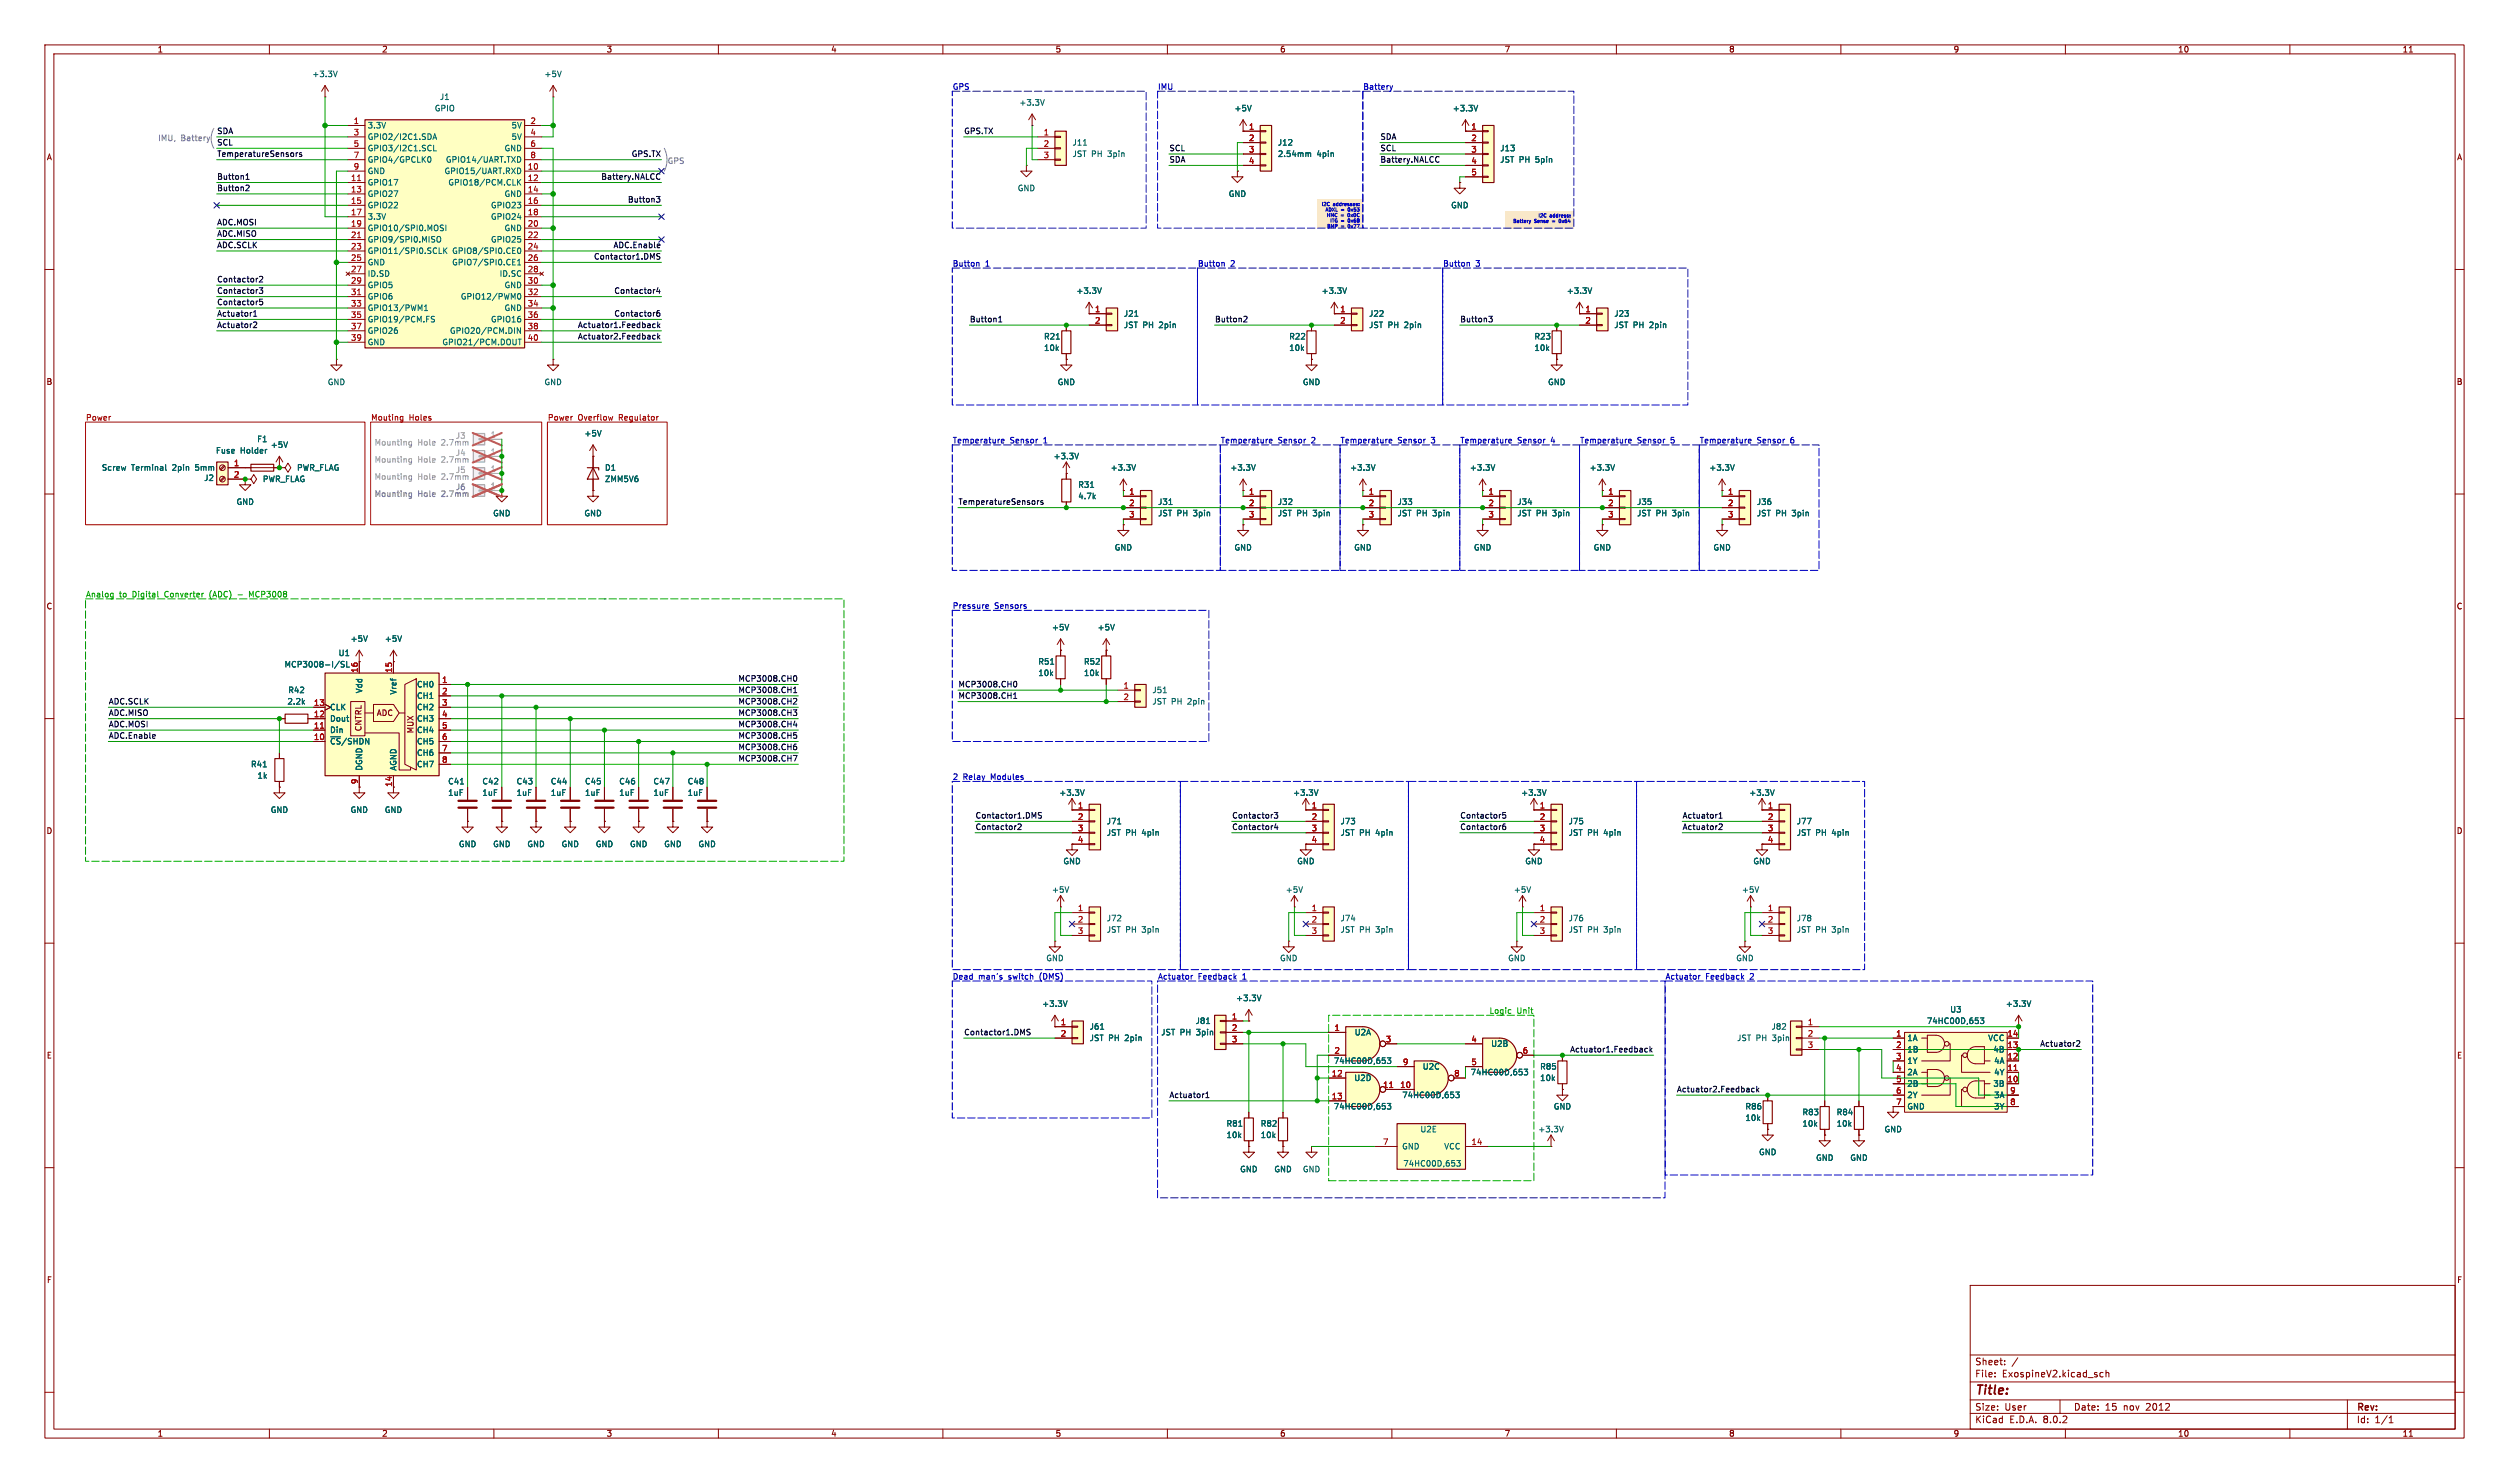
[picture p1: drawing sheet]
<svg xmlns="http://www.w3.org/2000/svg" width="559mm" height="330mm" viewBox="0 0 559 330" stroke-linecap="round" stroke-linejoin="round" font-family="sans-serif">
<defs><g id="words">
<text font-size="2.8" fill="#840000" x="439.8" y="311.1">Title:</text>
<g font-size="2.1" fill="#840000">
<text x="439.8" y="304.2">Sheet:</text>
<text x="439.8" y="306.9">File:</text>
<text x="445.9" y="306.9">ExospineV2.kicad_sch</text>
<text x="439.8" y="317.1">KiCad</text>
<text x="439.8" y="314.3">Size:</text>
<text x="446.5" y="314.3">User</text>
<text x="447.5" y="317.1">E.D.A.</text>
<text x="455.1" y="317.1">8.0.2</text>
<text x="461.8" y="314.3">Date:</text>
<text x="468.8" y="314.3">15</text>
<text x="473" y="314.3">nov</text>
<text x="478.1" y="314.3">2012</text>
<text x="524.8" y="314.5">Rev:</text>
<text x="524.8" y="317.1">Id:</text>
<text x="528.9" y="317.1">1/1</text>
</g>
<g font-size="1.8" fill="#840000">
<text x="35" y="11.9">1</text>
<text x="85" y="11.9">2</text>
<text x="135" y="11.9">3</text>
<text x="185" y="11.9">4</text>
<text x="235" y="11.9">5</text>
<text x="285" y="11.9">6</text>
<text x="335" y="11.9">7</text>
<text x="385" y="11.9">8</text>
<text x="435" y="11.9">9</text>
<text x="485" y="11.9">10</text>
<text x="535" y="11.9">11</text>
<text x="10.3" y="35.9">A</text>
<text x="547.1" y="35.9">A</text>
<text x="10.3" y="85.9">B</text>
<text x="547.1" y="85.9">B</text>
<text x="10.3" y="135.9">C</text>
<text x="547.1" y="135.9">C</text>
<text x="83.8" y="159.6">ADC</text>
<text x="80.7" y="162.9" transform="rotate(-90 80.7 162.9)">CNTRL</text>
<text x="92.3" y="163.4" transform="rotate(-90 92.3 163.4)">MUX</text>
<text x="10.3" y="185.9">D</text>
<text x="547.1" y="185.9">D</text>
<text x="10.3" y="235.9">E</text>
<text x="547.1" y="235.9">E</text>
<text x="10.3" y="285.9">F</text>
<text x="547.1" y="285.9">F</text>
<text x="35" y="320.1">1</text>
<text x="85" y="320.1">2</text>
<text x="135" y="320.1">3</text>
<text x="185" y="320.1">4</text>
<text x="235" y="320.1">5</text>
<text x="285" y="320.1">6</text>
<text x="335" y="320.1">7</text>
<text x="385" y="320.1">8</text>
<text x="435" y="320.1">9</text>
<text x="485" y="320.1">10</text>
<text x="535" y="320.1">11</text>
</g>
<g font-size="1.8" fill="#006464">
<text x="69.4" y="17.4">+3.3V</text>
<text x="121.2" y="17.4">+5V</text>
<text x="97.9" y="22.5">J1</text>
<text x="226.9" y="23.7">+3.3V</text>
<text x="81.8" y="28.8">3.3V</text>
<text x="96.7" y="25">GPIO</text>
<text x="113.8" y="28.8">5V</text>
<text x="274.8" y="25">+5V</text>
<text x="323.4" y="25">+3.3V</text>
<text x="81.8" y="33.9">GPIO3/I2C1.SCL</text>
<text x="81.8" y="31.3">GPIO2/I2C1.SDA</text>
<text x="112.3" y="33.9">GND</text>
<text x="113.8" y="31.3">5V</text>
<text x="238.8" y="35.2">JST PH</text>
<text x="238.8" y="32.6">J11</text>
<text x="246.9" y="35.2">3pin</text>
<text x="284.5" y="32.6">J12</text>
<text x="284.5" y="35.2">2.54mm</text>
<text x="293.3" y="35.2">4pin</text>
<text x="334" y="33.9">J13</text>
<text x="81.8" y="41.5">GPIO17</text>
<text x="81.8" y="36.4">GPIO4/GPCLK0</text>
<text x="81.8" y="39">GND</text>
<text x="98.9" y="39">GPIO15/UART.RXD</text>
<text x="99.2" y="36.4">GPIO14/UART.TXD</text>
<text x="99.7" y="41.5">GPIO18/PCM.CLK</text>
<text x="334" y="36.4">JST PH</text>
<text x="342.1" y="36.4">5pin</text>
<text x="81.8" y="44">GPIO27</text>
<text x="81.8" y="46.6">GPIO22</text>
<text x="109.2" y="46.6">GPIO23</text>
<text x="112.3" y="44">GND</text>
<text x="226.6" y="42.8">GND</text>
<text x="273.6" y="44">GND</text>
<text x="323.1" y="46.6">GND</text>
<text x="81.8" y="49.1">3.3V</text>
<text x="81.8" y="51.7">GPIO10/SPI0.MOSI</text>
<text x="109.2" y="49.1">GPIO24</text>
<text x="112.3" y="51.7">GND</text>
<text x="81.8" y="54.2">GPIO9/SPI0.MISO</text>
<text x="81.8" y="56.7">GPIO11/SPI0.SCLK</text>
<text x="81.8" y="59.3">GND</text>
<text x="100.6" y="56.7">GPIO8/SPI0.CE0</text>
<text x="100.6" y="59.3">GPIO7/SPI0.CE1</text>
<text x="109.2" y="54.2">GPIO25</text>
<text x="81.8" y="61.8">ID.SD</text>
<text x="81.8" y="64.4">GPIO5</text>
<text x="111.2" y="61.8">ID.SC</text>
<text x="112.3" y="64.4">GND</text>
<text x="239.6" y="65.6">+3.3V</text>
<text x="294.2" y="65.6">+3.3V</text>
<text x="348.8" y="65.6">+3.3V</text>
<text x="81.8" y="66.9">GPIO6</text>
<text x="81.8" y="69.4">GPIO13/PWM1</text>
<text x="81.8" y="72">GPIO19/PCM.FS</text>
<text x="102.5" y="66.9">GPIO12/PWM0</text>
<text x="109.2" y="72">GPIO16</text>
<text x="112.3" y="69.4">GND</text>
<text x="250.2" y="70.7">J21</text>
<text x="304.8" y="70.7">J22</text>
<text x="359.4" y="70.7">J23</text>
<text x="81.8" y="74.5">GPIO26</text>
<text x="81.8" y="77.1">GND</text>
<text x="98.4" y="77.1">GPIO21/PCM.DOUT</text>
<text x="100.1" y="74.5">GPIO20/PCM.DIN</text>
<text x="232.4" y="75.8">R21</text>
<text x="250.2" y="73.3">JST PH</text>
<text x="258.3" y="73.3">2pin</text>
<text x="287" y="75.8">R22</text>
<text x="304.8" y="73.3">JST PH</text>
<text x="312.9" y="73.3">2pin</text>
<text x="341.6" y="75.8">R23</text>
<text x="359.4" y="73.3">JST PH</text>
<text x="367.5" y="73.3">2pin</text>
<text x="232.4" y="78.3">10k</text>
<text x="287" y="78.3">10k</text>
<text x="341.6" y="78.3">10k</text>
<text x="72.9" y="86">GND</text>
<text x="121.2" y="86">GND</text>
<text x="235.5" y="86">GND</text>
<text x="290.1" y="86">GND</text>
<text x="344.7" y="86">GND</text>
<text x="48" y="101.2">Fuse</text>
<text x="53.5" y="101.2">Holder</text>
<text x="57.2" y="98.7">F1</text>
<text x="60.2" y="99.9">+5V</text>
<text x="130" y="97.4">+5V</text>
<text x="22.6" y="105">Screw</text>
<text x="29.2" y="105">Terminal</text>
<text x="38.5" y="105">2pin</text>
<text x="43.8" y="105">5mm</text>
<text x="45.4" y="107.3">J2</text>
<text x="58.4" y="107.5">PWR_FLAG</text>
<text x="66" y="105">PWR_FLAG</text>
<text x="134.6" y="105">D1</text>
<text x="134.6" y="107.5">ZMM5V6</text>
<text x="234.5" y="102.5">+3.3V</text>
<text x="247.2" y="105">+3.3V</text>
<text x="273.9" y="105">+3.3V</text>
<text x="300.6" y="105">+3.3V</text>
<text x="327.3" y="105">+3.3V</text>
<text x="353.9" y="105">+3.3V</text>
<text x="380.6" y="105">+3.3V</text>
<text x="52.6" y="112.6">GND</text>
<text x="240" y="111.4">4.7k</text>
<text x="240" y="108.8">R31</text>
<text x="257.8" y="112.6">J31</text>
<text x="284.5" y="112.6">J32</text>
<text x="311.2" y="112.6">J33</text>
<text x="337.8" y="112.6">J34</text>
<text x="364.5" y="112.6">J35</text>
<text x="391.2" y="112.6">J36</text>
<text x="109.7" y="115.2">GND</text>
<text x="130" y="115.2">GND</text>
<text x="257.8" y="115.2">JST PH</text>
<text x="265.9" y="115.2">3pin</text>
<text x="284.5" y="115.2">JST PH</text>
<text x="292.6" y="115.2">3pin</text>
<text x="311.2" y="115.2">JST PH</text>
<text x="319.2" y="115.2">3pin</text>
<text x="337.8" y="115.2">JST PH</text>
<text x="345.9" y="115.2">3pin</text>
<text x="364.5" y="115.2">JST PH</text>
<text x="372.6" y="115.2">3pin</text>
<text x="391.2" y="115.2">JST PH</text>
<text x="399.3" y="115.2">3pin</text>
<text x="248.2" y="122.8">GND</text>
<text x="274.8" y="122.8">GND</text>
<text x="301.5" y="122.8">GND</text>
<text x="328.2" y="122.8">GND</text>
<text x="354.8" y="122.8">GND</text>
<text x="381.5" y="122.8">GND</text>
<text x="78" y="143.1">+5V</text>
<text x="85.6" y="143.1">+5V</text>
<text x="234.2" y="140.6">+5V</text>
<text x="244.3" y="140.6">+5V</text>
<text x="63.3" y="148.8">MCP3008-I/SL</text>
<text x="75.3" y="146.3">U1</text>
<text x="231.1" y="148.2">R51</text>
<text x="241.3" y="148.2">R52</text>
<text x="64.1" y="154.5">R42</text>
<text x="80.9" y="154.5" transform="rotate(-90 80.9 154.5)">Vdd</text>
<text x="88.5" y="154.8" transform="rotate(-90 88.5 154.8)">Vref</text>
<text x="92.8" y="153.3">CH0</text>
<text x="92.8" y="155.8">CH1</text>
<text x="231.1" y="150.7">10k</text>
<text x="241.3" y="150.7">10k</text>
<text x="256.6" y="154.5">J51</text>
<text x="63.9" y="157.1">2.2k</text>
<text x="73.4" y="160.9">Dout</text>
<text x="73.4" y="158.3">CLK</text>
<text x="92.8" y="158.3">CH2</text>
<text x="92.8" y="160.9">CH3</text>
<text x="256.6" y="157.1">JST PH</text>
<text x="264.6" y="157.1">2pin</text>
<text x="73.4" y="166">~{CS}/SHDN</text>
<text x="73.4" y="163.4">Din</text>
<text x="92.8" y="163.4">CH4</text>
<text x="92.8" y="166">CH5</text>
<text x="55.8" y="171">R41</text>
<text x="57.2" y="173.6">1k</text>
<text x="80.9" y="171.7" transform="rotate(-90 80.9 171.7)">DGND</text>
<text x="88.5" y="171.7" transform="rotate(-90 88.5 171.7)">AGND</text>
<text x="92.8" y="168.5">CH6</text>
<text x="92.8" y="171">CH7</text>
<text x="99.7" y="177.4">1uF</text>
<text x="99.7" y="174.9">C41</text>
<text x="107.3" y="177.4">1uF</text>
<text x="107.3" y="174.9">C42</text>
<text x="114.9" y="177.4">1uF</text>
<text x="114.9" y="174.9">C43</text>
<text x="122.6" y="177.4">1uF</text>
<text x="122.6" y="174.9">C44</text>
<text x="130.2" y="177.4">1uF</text>
<text x="130.2" y="174.9">C45</text>
<text x="137.8" y="177.4">1uF</text>
<text x="137.8" y="174.9">C46</text>
<text x="145.4" y="177.4">1uF</text>
<text x="145.4" y="174.9">C47</text>
<text x="153" y="177.4">1uF</text>
<text x="153" y="174.9">C48</text>
<text x="235.8" y="177.4">+3.3V</text>
<text x="287.9" y="177.4">+3.3V</text>
<text x="338.7" y="177.4">+3.3V</text>
<text x="389.5" y="177.4">+3.3V</text>
<text x="60.2" y="181.2">GND</text>
<text x="78" y="181.2">GND</text>
<text x="85.6" y="181.2">GND</text>
<text x="246.4" y="183.7">J71</text>
<text x="298.5" y="183.7">J73</text>
<text x="349.3" y="183.7">J75</text>
<text x="400.1" y="183.7">J77</text>
<text x="102.1" y="188.8">GND</text>
<text x="109.7" y="188.8">GND</text>
<text x="117.3" y="188.8">GND</text>
<text x="125" y="188.8">GND</text>
<text x="132.6" y="188.8">GND</text>
<text x="140.2" y="188.8">GND</text>
<text x="147.8" y="188.8">GND</text>
<text x="155.4" y="188.8">GND</text>
<text x="246.4" y="186.3">JST PH</text>
<text x="254.5" y="186.3">4pin</text>
<text x="298.5" y="186.3">JST PH</text>
<text x="306.5" y="186.3">4pin</text>
<text x="349.3" y="186.3">JST PH</text>
<text x="357.3" y="186.3">4pin</text>
<text x="400.1" y="186.3">JST PH</text>
<text x="408.1" y="186.3">4pin</text>
<text x="236.7" y="192.6">GND</text>
<text x="288.8" y="192.6">GND</text>
<text x="339.6" y="192.6">GND</text>
<text x="390.4" y="192.6">GND</text>
<text x="234.2" y="199">+5V</text>
<text x="286.3" y="199">+5V</text>
<text x="337.1" y="199">+5V</text>
<text x="387.9" y="199">+5V</text>
<text x="246.4" y="207.9">JST PH</text>
<text x="246.4" y="205.3">J72</text>
<text x="254.5" y="207.9">3pin</text>
<text x="298.5" y="205.3">J74</text>
<text x="298.5" y="207.9">JST PH</text>
<text x="306.5" y="207.9">3pin</text>
<text x="349.3" y="205.3">J76</text>
<text x="349.3" y="207.9">JST PH</text>
<text x="357.3" y="207.9">3pin</text>
<text x="400.1" y="205.3">J78</text>
<text x="400.1" y="207.9">JST PH</text>
<text x="408.1" y="207.9">3pin</text>
<text x="232.9" y="214.2">GND</text>
<text x="285" y="214.2">GND</text>
<text x="335.8" y="214.2">GND</text>
<text x="386.6" y="214.2">GND</text>
<text x="232" y="224.4">+3.3V</text>
<text x="275.2" y="223.1">+3.3V</text>
<text x="434.2" y="225.7">U3</text>
<text x="446.6" y="224.4">+3.3V</text>
<text x="242.6" y="232">JST PH</text>
<text x="242.6" y="229.5">J61</text>
<text x="250.7" y="232">2pin</text>
<text x="258.5" y="230.7">JST PH</text>
<text x="266.2" y="228.2">J81</text>
<text x="266.6" y="230.7">3pin</text>
<text x="301.6" y="230.7">U2A</text>
<text x="332" y="233.3">U2B</text>
<text x="386.8" y="232">JST PH</text>
<text x="394.4" y="229.5">J82</text>
<text x="394.9" y="232">3pin</text>
<text x="424.7" y="232">1A</text>
<text x="429" y="228.2">74HC00D,653</text>
<text x="442.7" y="232">VCC</text>
<text x="297" y="237.1">74HC00D,653</text>
<text x="316.8" y="238.4">U2C</text>
<text x="327.4" y="239.6">74HC00D,653</text>
<text x="342.9" y="238.4">R85</text>
<text x="424.7" y="234.5">1B</text>
<text x="424.7" y="237.1">1Y</text>
<text x="424.7" y="239.6">2A</text>
<text x="443.8" y="234.5">4B</text>
<text x="444" y="239.6">4Y</text>
<text x="444" y="237.1">4A</text>
<text x="301.5" y="240.9">U2D</text>
<text x="312.2" y="244.7">74HC00D,653</text>
<text x="342.9" y="240.9">10k</text>
<text x="424.7" y="242.2">2B</text>
<text x="424.7" y="244.7">2Y</text>
<text x="443.8" y="242.2">3B</text>
<text x="444" y="244.7">3A</text>
<text x="273.1" y="251.1">R81</text>
<text x="280.7" y="251.1">R82</text>
<text x="297" y="247.2">74HC00D,653</text>
<text x="345.9" y="247.2">GND</text>
<text x="388.6" y="247.2">R86</text>
<text x="388.6" y="249.8">10k</text>
<text x="401.3" y="248.5">R83</text>
<text x="401.3" y="251.1">10k</text>
<text x="409" y="248.5">R84</text>
<text x="409" y="251.1">10k</text>
<text x="424.7" y="247.2">GND</text>
<text x="444" y="247.2">3Y</text>
<text x="273.1" y="253.6">10k</text>
<text x="280.7" y="253.6">10k</text>
<text x="312.2" y="256.1">GND</text>
<text x="316.2" y="252.3">U2E</text>
<text x="321.5" y="256.1">VCC</text>
<text x="342.5" y="252.3">+3.3V</text>
<text x="391.7" y="257.4">GND</text>
<text x="419.6" y="252.3">GND</text>
<text x="276.1" y="261.2">GND</text>
<text x="283.7" y="261.2">GND</text>
<text x="290.1" y="261.2">GND</text>
<text x="312.4" y="259.9">74HC00D,653</text>
<text x="404.4" y="258.7">GND</text>
<text x="412" y="258.7">GND</text>
</g>
<g font-size="1.8" fill="#0000c2">
<text x="212.1" y="20.1">GPS</text>
<text x="257.8" y="20.1">IMU</text>
<text x="303.5" y="20.1">Battery</text>
<text x="212.1" y="59.4">Button</text>
<text x="219.4" y="59.4">1</text>
<text x="266.7" y="59.4">Button</text>
<text x="274" y="59.4">2</text>
<text x="321.3" y="59.4">Button</text>
<text x="328.6" y="59.4">3</text>
<text x="212.1" y="98.8">Temperature</text>
<text x="224.9" y="98.8">Sensor</text>
<text x="232.5" y="98.8">1</text>
<text x="271.8" y="98.8">Temperature</text>
<text x="284.6" y="98.8">Sensor</text>
<text x="292.2" y="98.8">2</text>
<text x="298.4" y="98.8">Temperature</text>
<text x="311.3" y="98.8">Sensor</text>
<text x="318.9" y="98.8">3</text>
<text x="325.1" y="98.8">Temperature</text>
<text x="338" y="98.8">Sensor</text>
<text x="345.5" y="98.8">4</text>
<text x="351.8" y="98.8">Temperature</text>
<text x="364.6" y="98.8">Sensor</text>
<text x="372.2" y="98.8">5</text>
<text x="378.5" y="98.8">Temperature</text>
<text x="391.3" y="98.8">Sensor</text>
<text x="398.9" y="98.8">6</text>
<text x="212.1" y="135.6">Pressure</text>
<text x="221.5" y="135.6">Sensors</text>
<text x="212.1" y="173.7">2</text>
<text x="214.5" y="173.7">Relay</text>
<text x="220.8" y="173.7">Modules</text>
<text x="212.1" y="218.2">Dead</text>
<text x="217.9" y="218.2">man's</text>
<text x="224.7" y="218.2">switch</text>
<text x="231.8" y="218.2">(DMS)</text>
<text x="257.8" y="218.2">Actuator</text>
<text x="266.8" y="218.2">Feedback</text>
<text x="276.8" y="218.2">1</text>
<text x="370.8" y="218.2">Actuator</text>
<text x="379.9" y="218.2">Feedback</text>
<text x="389.9" y="218.2">2</text>
</g>
<g font-size="1.8" fill="#0f0f0f">
<text x="48.3" y="29.9">SDA</text>
<text x="214.6" y="29.9">GPS.TX</text>
<text x="48.3" y="35">TemperatureSensors</text>
<text x="48.3" y="32.5">SCL</text>
<text x="140.6" y="35">GPS.TX</text>
<text x="260.3" y="33.7">SCL</text>
<text x="307.3" y="33.7">SCL</text>
<text x="307.3" y="31.2">SDA</text>
<text x="48.3" y="40.1">Button1</text>
<text x="133.8" y="40.1">Battery.NALCC</text>
<text x="260.3" y="36.3">SDA</text>
<text x="307.3" y="36.3">Battery.NALCC</text>
<text x="48.3" y="42.6">Button2</text>
<text x="139.7" y="45.2">Button3</text>
<text x="48.3" y="52.8">ADC.MISO</text>
<text x="48.3" y="50.3">ADC.MOSI</text>
<text x="48.3" y="55.3">ADC.SCLK</text>
<text x="132.2" y="57.9">Contactor1.DMS</text>
<text x="136.5" y="55.3">ADC.Enable</text>
<text x="48.3" y="65.5">Contactor3</text>
<text x="48.3" y="63">Contactor2</text>
<text x="136.7" y="65.5">Contactor4</text>
<text x="48.3" y="70.6">Actuator1</text>
<text x="48.3" y="68">Contactor5</text>
<text x="136.7" y="70.6">Contactor6</text>
<text x="215.9" y="71.8">Button1</text>
<text x="270.5" y="71.8">Button2</text>
<text x="325.1" y="71.8">Button3</text>
<text x="48.3" y="73.1">Actuator2</text>
<text x="128.6" y="73.1">Actuator1.Feedback</text>
<text x="128.6" y="75.7">Actuator2.Feedback</text>
<text x="213.4" y="112.5">TemperatureSensors</text>
<text x="164.4" y="151.9">MCP3008.CH0</text>
<text x="164.4" y="154.4">MCP3008.CH1</text>
<text x="213.4" y="155.7">MCP3008.CH1</text>
<text x="213.4" y="153.1">MCP3008.CH0</text>
<text x="24.1" y="159.5">ADC.MISO</text>
<text x="24.1" y="156.9">ADC.SCLK</text>
<text x="164.4" y="159.5">MCP3008.CH3</text>
<text x="164.4" y="156.9">MCP3008.CH2</text>
<text x="24.1" y="164.6">ADC.Enable</text>
<text x="24.1" y="162">ADC.MOSI</text>
<text x="164.4" y="162">MCP3008.CH4</text>
<text x="164.4" y="164.6">MCP3008.CH5</text>
<text x="164.4" y="167.1">MCP3008.CH6</text>
<text x="164.4" y="169.6">MCP3008.CH7</text>
<text x="217.2" y="184.9">Contactor2</text>
<text x="217.2" y="182.3">Contactor1.DMS</text>
<text x="274.3" y="182.3">Contactor3</text>
<text x="274.3" y="184.9">Contactor4</text>
<text x="325.1" y="182.3">Contactor5</text>
<text x="325.1" y="184.9">Contactor6</text>
<text x="374.6" y="182.3">Actuator1</text>
<text x="374.6" y="184.9">Actuator2</text>
<text x="214.6" y="230.6">Contactor1.DMS</text>
<text x="454.3" y="233.1">Actuator2</text>
<text x="349.6" y="234.4">Actuator1.Feedback</text>
<text x="260.3" y="244.6">Actuator1</text>
<text x="373.4" y="243.3">Actuator2.Feedback</text>
</g>
<g font-size="1.8" fill="#a90000">
<text x="78.7" y="27.7">1</text>
<text x="118" y="27.7">2</text>
<text x="278.1" y="29">1</text>
<text x="327.6" y="29">1</text>
<text x="78.7" y="32.8">5</text>
<text x="78.7" y="30.2">3</text>
<text x="78.7" y="35.3">7</text>
<text x="118" y="30.2">4</text>
<text x="118" y="32.8">6</text>
<text x="118" y="35.3">8</text>
<text x="232.3" y="30.2">1</text>
<text x="232.3" y="32.8">2</text>
<text x="232.3" y="35.3">3</text>
<text x="278.1" y="31.5">2</text>
<text x="278.1" y="34">3</text>
<text x="327.6" y="31.5">2</text>
<text x="327.6" y="34">3</text>
<text x="78.1" y="40.4">11</text>
<text x="78.7" y="37.8">9</text>
<text x="117.4" y="37.8">10</text>
<text x="117.4" y="40.4">12</text>
<text x="278.1" y="36.6">4</text>
<text x="327.6" y="36.6">4</text>
<text x="327.6" y="39.1">5</text>
<text x="78.1" y="42.9">13</text>
<text x="78.1" y="45.5">15</text>
<text x="117.4" y="42.9">14</text>
<text x="117.4" y="45.5">16</text>
<text x="78.1" y="48">17</text>
<text x="78.1" y="50.5">19</text>
<text x="78.1" y="53.1">21</text>
<text x="117.4" y="48">18</text>
<text x="117.4" y="50.5">20</text>
<text x="117.4" y="53.1">22</text>
<text x="78.1" y="55.6">23</text>
<text x="78.1" y="58.2">25</text>
<text x="117.4" y="55.6">24</text>
<text x="117.4" y="58.2">26</text>
<text x="78.1" y="60.7">27</text>
<text x="78.1" y="63.2">29</text>
<text x="78.1" y="65.8">31</text>
<text x="117.4" y="60.7">28</text>
<text x="117.4" y="63.2">30</text>
<text x="117.4" y="65.8">32</text>
<text x="78.1" y="68.3">33</text>
<text x="78.1" y="70.9">35</text>
<text x="117.4" y="68.3">34</text>
<text x="117.4" y="70.9">36</text>
<text x="243.8" y="69.6">1</text>
<text x="298.4" y="69.6">1</text>
<text x="353" y="69.6">1</text>
<text x="78.1" y="73.4">37</text>
<text x="78.1" y="75.9">39</text>
<text x="117.4" y="73.4">38</text>
<text x="117.4" y="75.9">40</text>
<text x="243.8" y="72.1">2</text>
<text x="298.4" y="72.1">2</text>
<text x="353" y="72.1">2</text>
<text x="52" y="103.9">1</text>
<text x="52" y="106.4">2</text>
<text x="251.4" y="110.2">1</text>
<text x="251.4" y="112.8">2</text>
<text x="278.1" y="110.2">1</text>
<text x="278.1" y="112.8">2</text>
<text x="304.7" y="110.2">1</text>
<text x="304.7" y="112.8">2</text>
<text x="331.4" y="110.2">1</text>
<text x="331.4" y="112.8">2</text>
<text x="358.1" y="110.2">1</text>
<text x="358.1" y="112.8">2</text>
<text x="384.7" y="110.2">1</text>
<text x="384.7" y="112.8">2</text>
<text x="251.4" y="115.3">3</text>
<text x="278.1" y="115.3">3</text>
<text x="304.7" y="115.3">3</text>
<text x="331.4" y="115.3">3</text>
<text x="358.1" y="115.3">3</text>
<text x="384.7" y="115.3">3</text>
<text x="79.8" y="149.9" transform="rotate(-90 79.8 149.9)">16</text>
<text x="87.4" y="149.9" transform="rotate(-90 87.4 149.9)">15</text>
<text x="98.4" y="152.1">1</text>
<text x="98.4" y="154.7">2</text>
<text x="250.1" y="153.4">1</text>
<text x="250.1" y="156">2</text>
<text x="69.8" y="159.8">12</text>
<text x="69.8" y="157.2">13</text>
<text x="98.4" y="157.2">3</text>
<text x="98.4" y="159.8">4</text>
<text x="69.8" y="164.8">10</text>
<text x="69.8" y="162.3">11</text>
<text x="98.4" y="162.3">5</text>
<text x="98.4" y="164.8">6</text>
<text x="98.4" y="167.4">7</text>
<text x="98.4" y="169.9">8</text>
<text x="79.8" y="174.7" transform="rotate(-90 79.8 174.7)">9</text>
<text x="87.4" y="175.3" transform="rotate(-90 87.4 175.3)">14</text>
<text x="240" y="180.1">1</text>
<text x="240" y="182.6">2</text>
<text x="240" y="185.2">3</text>
<text x="292" y="180.1">1</text>
<text x="292" y="182.6">2</text>
<text x="292" y="185.2">3</text>
<text x="342.8" y="180.1">1</text>
<text x="342.8" y="182.6">2</text>
<text x="342.8" y="185.2">3</text>
<text x="393.6" y="180.1">1</text>
<text x="393.6" y="182.6">2</text>
<text x="393.6" y="185.2">3</text>
<text x="240" y="187.7">4</text>
<text x="292" y="187.7">4</text>
<text x="342.8" y="187.7">4</text>
<text x="393.6" y="187.7">4</text>
<text x="240" y="202.9">1</text>
<text x="292" y="202.9">1</text>
<text x="342.8" y="202.9">1</text>
<text x="393.6" y="202.9">1</text>
<text x="240" y="205.5">2</text>
<text x="240" y="208">3</text>
<text x="292" y="205.5">2</text>
<text x="292" y="208">3</text>
<text x="342.8" y="205.5">2</text>
<text x="342.8" y="208">3</text>
<text x="393.6" y="205.5">2</text>
<text x="393.6" y="208">3</text>
<text x="274.2" y="227.1">1</text>
<text x="236.1" y="228.3">1</text>
<text x="236.1" y="230.9">2</text>
<text x="274.2" y="229.6">2</text>
<text x="274.2" y="232.2">3</text>
<text x="297.1" y="229.6">1</text>
<text x="308.5" y="232.2">3</text>
<text x="327.6" y="232.2">4</text>
<text x="402.5" y="228.3">1</text>
<text x="402.5" y="230.9">2</text>
<text x="402.5" y="233.4">3</text>
<text x="422.2" y="230.9">1</text>
<text x="422.2" y="233.4">2</text>
<text x="447" y="233.4">13</text>
<text x="447" y="230.9">14</text>
<text x="296.5" y="239.8">12</text>
<text x="297.1" y="234.7">2</text>
<text x="312.3" y="237.2">9</text>
<text x="323.8" y="239.8">8</text>
<text x="327.6" y="237.2">5</text>
<text x="339" y="234.7">6</text>
<text x="422.2" y="236">3</text>
<text x="422.2" y="238.5">4</text>
<text x="447" y="238.5">11</text>
<text x="447" y="236">12</text>
<text x="296.5" y="244.9">13</text>
<text x="307.9" y="242.3">11</text>
<text x="311.7" y="242.3">10</text>
<text x="422.2" y="241">5</text>
<text x="422.2" y="243.6">6</text>
<text x="447" y="241">10</text>
<text x="447.6" y="243.6">9</text>
<text x="422.2" y="246.1">7</text>
<text x="447.6" y="246.1">8</text>
<text x="307.9" y="255">7</text>
<text x="327.6" y="255">14</text>
</g>
<g font-size="1.8" fill="#848484">
<text x="35.1" y="31.5">IMU,</text>
<text x="40.3" y="31.5">Battery</text>
<text x="148.6" y="36.6">GPS</text>
</g>
<g font-size="1.8" fill="#c20000">
<text x="19" y="93.7">Power</text>
<text x="82.5" y="93.7">Mouting</text>
<text x="91.1" y="93.7">Holes</text>
<text x="121.9" y="93.7">Power</text>
<text x="128.7" y="93.7">Overflow</text>
<text x="137.9" y="93.7">Regulator</text>
</g>
<g font-size="1.8" fill="#989898">
<text x="83.3" y="99.4">Mounting</text>
<text x="93" y="99.4">Hole</text>
<text x="98.4" y="99.4">2.7mm</text>
<text x="101.4" y="97.9">J3</text>
<text x="101.4" y="101.7">J4</text>
<text x="83.3" y="107">Mounting</text>
<text x="83.3" y="103.2">Mounting</text>
<text x="93" y="107">Hole</text>
<text x="93" y="103.2">Hole</text>
<text x="98.4" y="107">2.7mm</text>
<text x="98.4" y="103.2">2.7mm</text>
<text x="101.4" y="105.5">J5</text>
<text x="83.3" y="110.8">Mounting</text>
<text x="93" y="110.8">Hole</text>
<text x="98.4" y="110.8">2.7mm</text>
<text x="101.4" y="109.3">J6</text>
</g>
<g font-size="1.8" fill="#aaa">
<text x="109.1" y="97.5">1</text>
<text x="109.1" y="101.3">1</text>
<text x="109.1" y="105.2">1</text>
<text x="109.1" y="109">1</text>
</g>
<g font-size="1.8" fill="#00c200">
<text x="19" y="133.1">Analog</text>
<text x="26.6" y="133.1">to</text>
<text x="29.6" y="133.1">Digital</text>
<text x="37" y="133.1">Converter</text>
<text x="47.1" y="133.1">(ADC)</text>
<text x="56.4" y="133.1">MCP3008</text>
<text x="331.6" y="225.8">Logic</text>
<text x="337.8" y="225.8">Unit</text>
</g>
<g font-size="1.1" fill="#0000c2">
<text x="294.2" y="46.2">I2C</text>
<text x="295" y="47.5">ADXL</text>
<text x="296.9" y="46.2">addresses:</text>
<text x="298.6" y="47.5">=</text>
<text x="300.5" y="47.5">0x53</text>
<text x="295.3" y="48.7">HMC</text>
<text x="295.4" y="51.1">BMP</text>
<text x="296" y="49.9">ITG</text>
<text x="298.6" y="48.7">=</text>
<text x="298.6" y="49.9">=</text>
<text x="298.6" y="51.1">=</text>
<text x="300.4" y="48.7">0x0C</text>
<text x="300.5" y="49.9">0x68</text>
<text x="300.5" y="51.1">0x77</text>
<text x="336.8" y="50">Battery</text>
<text x="341.7" y="50">Sense</text>
<text x="342.4" y="48.8">I2C</text>
<text x="345.2" y="48.8">address:</text>
<text x="345.9" y="50">=</text>
<text x="347.8" y="50">0x64</text>
</g>
</g></defs>
<g fill="none" stroke="#840000" stroke-width=".22">
<path d="M10 10h538.8v310.2h-538.8zM12 12h534.8v306.2h-534.8zM60 10v2M110 10v2M160 10v2M210 10v2M260 10v2M310 10v2M360 10v2M410 10v2M460 10v2M510 10v2"/>
<path d="M536.6 11.6h.7M10 60h2M546.8 60h2M10 110h2M546.8 110h2M10 160h2M546.8 160h2M10 210h2M546.8 210h2M10 260h2M546.8 260h2M438.8 286.2h108v32h-108z"/>
<path d="M10 310h2M60 318.2v2M110 318.2v2M160 318.2v2M210 318.2v2M260 318.2v2M310 318.2v2M360 318.2v2M410 318.2v2M438.8 314.7h108M438.8 311.7h108M438.8 307.7h108"/>
<path d="M438.8 301.7h108M444.3 306.4v.2M444.3 305.7v.1M446.5 303.7v.2M446.5 303v.1M449.4 302.3l-1.3 1.9M458.8 311.7v3M460 318.2v2M468.4 305.7l-.4-.1-.3 .3 .1 .6h.6M469 305.7l.3-.1 .3 .1 .1 .9M469 305.1v1.5M510 318.2v2"/>
<path d="M522.8 311.7v6.5M532.1 316.8h.9M532.1 315.7l.4-.4v1.5M536.6 319.8h.7M546.8 310h2"/>
</g>
<g fill="#ffe5bf">
<path d="M335.3 47h15.2v3.8h-15.2z"/>
<path d="M293.4 44.5h10.1v6.3h-10.1z"/>
</g>
<path d="M326.4 29.2h.1M326.4 26.7l-.8 1.2M326.4 26.7v2.5M326.4 26.7l.8 1.2M62.2 175.3v1.2h1.3l-1.3 1.3-1.2-1.3h1.2M62.2 175.3h.1M341.6 177.8l-.7 1.3M341.6 177.8v2.5M341.6 177.8l.8 1.3M341.6 180.3h.1" fill="none" stroke="#840000" stroke-width=".22"/>
<path d="M329.1 23.4l-.4 1.3M344.4 175.8l-.5 1.3" fill="none" stroke="#006464" stroke-width=".22"/>
<path d="M72.4 149.9h25.4v22.8h-25.4z" fill="#ffffc2"/>
<g fill="none" stroke="#840000" stroke-width=".22">
<path d="M69.8 157.5h2.6M72.4 156.8l1.3 .7-1.3 .6M78.1 156.2h3.2v7.6h-3.2zM80 147.3v2.6M81.3 158.8h1.9M83.2 156.8h4.4l1.3 2-1.3 1.9h-4.4zM87.6 147.3v2.6M88.9 158.8h1.3M90.2 152.4l2.5-1.3v20.4l-2.5-1.3zM97.8 152.4h2.5M97.8 157.5h2.5M97.8 154.9h2.5"/>
<path d="M69.8 165.1h2.6M69.8 162.6h2.6M69.8 160h2.6M80 172.7v2.6M81.3 163.2h7.6v8.3h2.5v-.7M87.6 172.7v2.6M97.8 165.1h2.5M97.8 162.6h2.5M97.8 160h2.5M97.8 167.6h2.5M97.8 170.2h2.5"/>
</g>
<path d="M72.4 149.9h25.4v22.8h-25.4z" fill="none" stroke="#840000" stroke-width=".25"/>
<path d="M71.4 162.1h.7" fill="none" stroke="#a90000" stroke-width=".22"/>
<path d="M75.6 147.2l-1.1 1.6M76.7 147.3h-.5l-.3 .2 .2 .3 .5 .3v.3l-.7 .1M77.2 147.3v1.2h.6" fill="none" stroke="#006464" stroke-width=".22"/>
<path d="M330.2 27.9h2.5v12.7h-2.5z" fill="#ffffc2"/>
<path d="M326.4 29.2h3.8M326.4 31.8h3.8M326.4 34.3h3.8M326.4 36.8h3.8M326.4 39.4h3.8M330.2 39.2h1.3v.3h-1.3zM330.2 36.7h1.3v.3h-1.3zM330.2 34.2h1.3v.2h-1.3zM330.2 31.6h1.3v.3h-1.3zM330.2 29.1h1.3v.2h-1.3zM346.7 72.4v1.3M346.7 78.7v1.3" fill="none" stroke="#840000" stroke-width=".22"/>
<path d="M330.2 27.9h2.5v12.7h-2.5zM345.7 73.7h2v5h-2z" fill="none" stroke="#840000" stroke-width=".25"/>
<path d="M242.6 179.1h2.5v10.1h-2.5z" fill="#ffffc2"/>
<g fill="none" stroke="#840000" stroke-width=".22">
<path d="M238.8 177.8l-.8 1.3M238.8 177.8v2.5M238.8 177.8l.7 1.3M236.2 199.4l-.7 1.3M236.2 199.4v2.5M236.2 199.4l.8 1.3M238.8 188v1.2h1.2l-1.2 1.3-1.3-1.3h1.3M238.8 188h.1M238.8 180.3h.1M238.8 180.3h3.8M238.8 182.9h3.8M238.8 185.4h3.8"/>
<path d="M238.8 188h3.8M242.6 187.8h1.2v.3h-1.2zM242.6 185.3h1.2v.2h-1.2zM242.6 182.8h1.2v.2h-1.2zM242.6 180.2h1.2v.3h-1.2zM236.2 201.9h.1"/>
</g>
<path d="M242.6 179.1h2.5v10.1h-2.5z" fill="none" stroke="#840000" stroke-width=".25"/>
<path d="M241.5 175.8l-.4 1.3M238 197.4l-.4 1.3M248.9 183.5h.7" fill="none" stroke="#006464" stroke-width=".22"/>
<path d="M355.6 68.6h2.5v5.1h-2.5z" fill="#ffffc2"/>
<path d="M351.8 69.9h.1M351.8 69.9h3.8M351.8 72.4h3.8M351.8 67.3l-.8 1.3M351.8 67.3v2.6M351.8 67.3l.8 1.3M355.6 72.3h1.3v.2h-1.3zM355.6 69.7h1.3v.3h-1.3zM346.7 80v1.3h1.3l-1.3 1.3-1.3-1.3h1.3M346.7 80h.1M356.9 116.8v1.3h1.2l-1.2 1.3-1.3-1.3h1.3M356.9 116.8h.1" fill="none" stroke="#840000" stroke-width=".22"/>
<path d="M355.6 68.6h2.5v5.1h-2.5z" fill="none" stroke="#840000" stroke-width=".25"/>
<path d="M354.5 64.1l-.4 1.2" fill="none" stroke="#006464" stroke-width=".22"/>
<path d="M360.7 109.2h2.5v7.6h-2.5z" fill="#ffffc2"/>
<path d="M356.9 110.5h3.8M356.9 113h3.8M356.9 115.6h3.8M360.7 115.4h1.2v.3h-1.2zM360.7 112.9h1.2v.3h-1.2zM360.7 110.4h1.2v.2h-1.2zM421.6 246.4v1.3h1.3l-1.3 1.2-1.2-1.2h1.2M421.6 246.4h.1" fill="none" stroke="#840000" stroke-width=".22"/>
<path d="M360.7 109.2h2.5v7.6h-2.5z" fill="none" stroke="#840000" stroke-width=".25"/>
<path d="M398.8 227.3h2.5v7.7h-2.5z" fill="#ffffc2"/>
<g fill="none" stroke="#840000" stroke-width=".22">
<path d="M356.9 109.2h.1M356.9 106.7l-.8 1.3M356.9 106.7v2.5M356.9 106.7l.7 1.3M383.5 109.2h.1M383.5 116.8v1.3h1.3l-1.3 1.3-1.2-1.3h1.2M383.5 116.8h.1M383.5 106.7l-.7 1.3M383.5 106.7v2.5M383.5 106.7l.8 1.3M400 233.6h1.3v.2h-1.3zM400 231h1.3v.3h-1.3z"/>
<path d="M400 228.5h1.3v.2h-1.3zM401.3 228.6h3.8M401.3 231.1h3.8M401.3 233.7h3.8M393.7 251.5v1.2h1.3l-1.3 1.3-1.3-1.3h1.3M393.7 251.5h.1M393.7 243.8v1.3M393.7 250.2v1.3M406.4 252.7v1.3h1.3l-1.3 1.3-1.3-1.3h1.3M406.4 252.7h.1M406.4 245.1v1.3M406.4 251.5v1.2"/>
<path d="M414 252.7v1.3h1.3l-1.3 1.3-1.3-1.3h1.3M414 252.7h.1M414 245.1v1.3M414 251.5v1.2"/>
</g>
<path d="M398.8 227.3h2.5v7.7h-2.5zM392.7 245.1h2v5.1h-2zM405.4 246.4h2v5.1h-2zM413 246.4h2v5.1h-2z" fill="none" stroke="#840000" stroke-width=".25"/>
<path d="M359.6 103.4l-.4 1.3M386.3 103.4l-.5 1.3" fill="none" stroke="#006464" stroke-width=".22"/>
<path d="M424.2 229.9h22.8v17.8h-22.8z" fill="#ffffc2"/>
<g fill="none" stroke="#840000" stroke-width=".22">
<path d="M421.6 238.8h2.6M421.6 233.7h2.6M421.6 231.1h2.6M421.6 236.2h2.6M424.2 229.9h22.8v17.8h-22.8zM428 238.8h1.3M428 233.7h1.3M428 231.1h1.3M429.3 238.1h1.9a1.91 1.91 0 0 1 1.9 1.9 1.91 1.91 0 0 1-1.9 1.9h-1.9zM429.3 230.5h1.9a1.91 1.91 0 0 1 1.9 1.9 1.91 1.91 0 0 1-1.9 1.9h-1.9zM434.1 232.4h.2v3.8h-6.3M437.1 235h-.2v3.8h6.3"/>
<path d="M438.7 233.6l1-.5 2.3-.1v3.9h-2a1.91 1.91 0 0 1-1.7-1.2 1.91 1.91 0 0 1 .4-2.1zM442 233.7h1.2M442 236.2h1.2M447 238.8h2.6M447 233.7h2.6M447 231.1h2.6M447 236.2h2.6M449.6 228.6h.1M449.6 226.1l-.8 1.2M449.6 226.1v2.5M449.6 226.1l.7 1.2M421.6 241.3h2.6"/>
<path d="M421.6 243.8h2.6M421.6 246.4h2.6M428 241.3h1.3M434.1 240h.2v3.8h-6.3M437.1 242.6h-.2v3.8h6.3M438.7 241.2l1-.5h2.3v3.8h-2a1.91 1.91 0 0 1-1.7-1.2 1.91 1.91 0 0 1 .4-2.1zM442 241.3h1.2M442 243.8h1.2M447 241.3h2.6M447 243.8h2.6M447 246.4h2.6"/>
<circle cx="433.6" cy="232.4" r=".51"/>
<circle cx="437.6" cy="235" r=".51"/>
<circle cx="433.6" cy="240" r=".51"/>
<circle cx="437.6" cy="242.6" r=".51"/>
</g>
<path d="M448.6 238.3h.7" fill="none" stroke="#a90000" stroke-width=".22"/>
<path d="M441.1 226.6h.7l-.4 .5 .4 .1v.6l-.2 .1-.5-.1M452.3 222.8l-.4 1.3" fill="none" stroke="#006464" stroke-width=".22"/>
<path d="M387.3 109.2h2.6v7.6h-2.6z" fill="#ffffc2"/>
<path d="M383.5 110.5h3.8M383.5 113h3.8M383.5 115.6h3.8M387.3 115.4h1.3v.3h-1.3zM387.3 112.9h1.3v.3h-1.3zM387.3 110.4h1.3v.2h-1.3z" fill="none" stroke="#840000" stroke-width=".22"/>
<path d="M387.3 109.2h2.6v7.6h-2.6z" fill="none" stroke="#840000" stroke-width=".25"/>
<path d="M334 109.2h2.5v7.6h-2.5z" fill="#ffffc2"/>
<g fill="none" stroke="#840000" stroke-width=".22">
<path d="M237.5 105.4h.1M237.5 102.9l-.8 1.2M237.5 102.9v3.8M237.5 111.8v1.2M237.5 102.9l.8 1.2M330.2 109.2h.1M330.2 116.8v1.3h1.3l-1.3 1.3-1.3-1.3h1.3M330.2 116.8h.1M330.2 110.5h3.8M330.2 113h3.8M330.2 115.6h3.8M330.2 106.7l-.8 1.3"/>
<path d="M330.2 106.7v2.5M330.2 106.7l.8 1.3M334 115.4h1.3v.3h-1.3zM334 112.9h1.3v.3h-1.3zM334 110.4h1.3v.2h-1.3zM348 242.6v1.2h1.2l-1.2 1.3-1.3-1.3h1.3M348 242.6h.1"/>
</g>
<path d="M236.5 106.7h2v5.1h-2zM334 109.2h2.5v7.6h-2.5z" fill="none" stroke="#840000" stroke-width=".25"/>
<path d="M240.2 100.9l-.4 1.3M242.9 108.5h.7M332.9 103.4l-.4 1.3" fill="none" stroke="#006464" stroke-width=".22"/>
<path d="M254 109.2h2.5v7.6h-2.5z" fill="#ffffc2"/>
<g fill="none" stroke="#840000" stroke-width=".22">
<path d="M250.2 116.8v1.3h1.3l-1.3 1.3-1.3-1.3h1.3M250.2 116.8h.1M250.2 109.2h.1M250.2 110.5h3.8M250.2 113h3.8M250.2 115.6h3.8M250.2 106.7l-.8 1.3M250.2 106.7v2.5M250.2 106.7l.8 1.3M254 115.4h1.3v.3h-1.3zM254 112.9h1.3v.3h-1.3zM254 110.4h1.3v.2h-1.3z"/>
<path d="M303.5 116.8v1.3h1.3l-1.3 1.3-1.2-1.3h1.2M303.5 116.8h.1M246.4 144.8h.1M246.4 142.2l-.8 1.3M246.4 142.2v3.9M246.4 151.1v1.3M246.4 142.2l.7 1.3M278.1 255.3v1.2h1.3l-1.3 1.3-1.2-1.3h1.2M278.1 255.3h.1M285.7 255.3v1.2h1.3l-1.3 1.3-1.2-1.3h1.2M285.7 255.3h.1M292.1 255.3v1.2h1.3l-1.3 1.3-1.3-1.3h1.3"/>
<path d="M292.1 255.3h.1M345.4 255.3h.1M345.4 252.7l-.7 1.3M345.4 252.7v2.6M345.4 252.7l.8 1.3"/>
</g>
<path d="M254 109.2h2.5v7.6h-2.5zM245.4 146.1h2v5h-2z" fill="none" stroke="#840000" stroke-width=".25"/>
<path d="M252.9 103.4l-.4 1.3M260.3 112.3h.8M248.2 139l-.4 1.3M348.2 250.8l-.5 1.2" fill="none" stroke="#006464" stroke-width=".22"/>
<path d="M105.4 104.1h2.5v2.6h-2.5z" fill="#f0f0f0"/>
<path d="M106.7 105.3h1.2v.2h-1.2zM107.9 105.4h3.9" fill="none" stroke="#a1a1a1" stroke-width=".22"/>
<path d="M105.4 104.1h2.5v2.6h-2.5z" fill="none" stroke="#a1a1a1" stroke-width=".25"/>
<path d="M91.1 106.6l.6 .1M91.7 105.9v1l-.3 .3-.3-.1M91.7 106h-.6" fill="none" stroke="#989898" stroke-width=".22"/>
<path d="M105.3 104l6.5 2.8M111.8 104l-6.5 2.8" fill="none" stroke="#e65255" stroke-width=".46"/>
<path d="M105.4 96.5h2.5v2.6h-2.5z" fill="#f0f0f0"/>
<path d="M106.7 97.7h1.2v.2h-1.2zM107.9 97.8h3.9" fill="none" stroke="#a1a1a1" stroke-width=".22"/>
<path d="M105.4 96.5h2.5v2.6h-2.5z" fill="none" stroke="#a1a1a1" stroke-width=".25"/>
<path d="M91.1 99l.6 .1M91.7 98.3v1l-.3 .3-.3-.1M91.7 98.3l-.6 .1" fill="none" stroke="#989898" stroke-width=".22"/>
<path d="M105.3 96.4l6.5 2.8M111.8 96.4l-6.5 2.8" fill="none" stroke="#e65255" stroke-width=".46"/>
<path d="M105.4 100.3h2.5v2.6h-2.5z" fill="#f0f0f0"/>
<path d="M106.7 101.5h1.2v.2h-1.2zM107.9 101.6h3.9" fill="none" stroke="#a1a1a1" stroke-width=".22"/>
<path d="M105.4 100.3h2.5v2.6h-2.5z" fill="none" stroke="#a1a1a1" stroke-width=".25"/>
<path d="M91.1 102.8l.6 .1M91.7 102.1v1l-.3 .3-.3-.1M91.7 102.2h-.6" fill="none" stroke="#989898" stroke-width=".22"/>
<path d="M105.3 100.2l6.5 2.8M111.8 100.2l-6.5 2.8" fill="none" stroke="#e65255" stroke-width=".46"/>
<path d="M318.8 236.2a3.8 3.8 0 0 1 3.8 3.8 3.8 3.8 0 0 1-3.8 3.8z" fill="#ffffc2" stroke="#ffffc2" stroke-width=".22"/>
<path d="M315 236.2h3.8v7.6h-3.8z" fill="#ffffc2"/>
<path d="M315 236.2h3.8a3.8 3.8 0 0 1 3.8 3.8 3.8 3.8 0 0 1-3.8 3.8h-3.8z" fill="none" stroke="#840000" stroke-width=".25"/>
<g fill="none" stroke="#840000" stroke-width=".22">
<path d="M311.1 237.5h3.9M311.1 242.6h3.9M323.8 240h2.6"/>
<circle cx="323.2" cy="240" r=".63"/>
</g>
<path d="M324.2 243.1h.8l-.4 .5 .3 .2v.5l-.1 .1-.6-.1" fill="none" stroke="#006464" stroke-width=".22"/>
<path d="M105.4 108h2.5v2.5h-2.5z" fill="#f0f0f0"/>
<path d="M106.7 109.1h1.2v.2h-1.2zM107.9 109.2h3.9" fill="none" stroke="#a1a1a1" stroke-width=".22"/>
<path d="M105.4 108h2.5v2.5h-2.5z" fill="none" stroke="#a1a1a1" stroke-width=".25"/>
<path d="M91.1 110.4l.6 .1M91.7 109.7v1l-.3 .3-.3-.1M91.7 109.8h-.6" fill="none" stroke="#989898" stroke-width=".22"/>
<path d="M105.3 107.8l6.5 2.8M111.8 107.8l-6.5 2.8" fill="none" stroke="#e65255" stroke-width=".46"/>
<path d="M311.1 250.2h15.3v10.2h-15.3z" fill="#ffffc2"/>
<path d="M277.1 248.9h2v5.1h-2zM284.7 248.9h2.1v5.1h-2.1zM311.1 250.2h15.3v10.2h-15.3z" fill="none" stroke="#840000" stroke-width=".25"/>
<path d="M278.1 247.7v1.2M278.1 254v1.3M285.7 247.7v1.2M285.7 254v1.3M306.1 255.3h5M326.4 255.3h5.1" fill="none" stroke="#840000" stroke-width=".22"/>
<path d="M275.9 250.8h.7M324.4 258.4h.8l-.4 .5 .4 .1v.5l-.2 .2-.6-.2" fill="none" stroke="#006464" stroke-width=".22"/>
<path d="M252.7 152.4h2.6v5.1h-2.6z" fill="#ffffc2"/>
<g fill="none" stroke="#840000" stroke-width=".22">
<path d="M123.2 19.1l-.8 1.2M123.2 19.1v2.5M123.2 19.1l.8 1.2M123.2 21.6h.1M237.5 72.4v1.3M237.5 78.7v1.3M132.1 99.1l-.8 1.2M132.1 99.1v10.1M132.1 99.1l.7 1.2M132.1 101.6h.1M236.2 144.8h.1M236.2 142.2v3.9"/>
<path d="M236.2 151.1v1.3M236.2 142.2l-.7 1.3M236.2 142.2l.8 1.3M248.9 153.7h3.8M248.9 156.2h3.8M252.7 156.1h1.3v.2h-1.3zM252.7 153.5h1.3v.3h-1.3z"/>
</g>
<path d="M236.5 73.7h2v5h-2zM130.8 104.1h2.5v.5M132.1 104.1l1.2 2.6h-2.5zM235.2 146.1h2v5h-2zM252.7 152.4h2.6v5.1h-2.6z" fill="none" stroke="#840000" stroke-width=".25"/>
<path d="M125 15.8l-.4 1.3M235.2 75.5h.8M133.9 95.8l-.4 1.3M238 139l-.4 1.3M234 147.9h.7M259.1 154.2h.7" fill="none" stroke="#006464" stroke-width=".22"/>
<path d="M81.3 26.7h35.5v50.8h-35.5z" fill="#ffffc2"/>
<path d="M81.3 26.7h35.5v50.8h-35.5z" fill="none" stroke="#840000" stroke-width=".25"/>
<g fill="none" stroke="#840000" stroke-width=".22">
<path d="M77.5 33h3.8M77.5 27.9h3.8M77.5 38.1h3.8M77.5 30.5h3.8M77.5 35.6h3.8M116.8 33h3.8M116.8 27.9h3.8M116.8 38.1h3.8M116.8 30.5h3.8M116.8 35.6h3.8M77.5 40.6h3.8M77.5 43.2h3.8"/>
<path d="M77.5 45.7h3.8M77.5 48.3h3.8M77.5 50.8h3.8M77.5 53.3h3.8M77.5 55.9h3.8M77.5 58.4h3.8M116.8 40.6h3.8M116.8 43.2h3.8M116.8 45.7h3.8M116.8 48.3h3.8M116.8 50.8h3.8M116.8 53.3h3.8"/>
<path d="M116.8 55.9h3.8M116.8 58.4h3.8M77.1 60.6l.8 .7M77.5 61h3.8M77.5 63.5h3.8M77.5 66h3.8M77.5 68.6h3.8M77.5 71.1h3.8M77.5 73.7h3.8M77.5 76.2h3.8M77.9 60.6l-.8 .7M116.8 61h3.8"/>
<path d="M116.8 63.5h3.8M116.8 66h3.8M116.8 68.6h3.8M116.8 71.1h3.8M116.8 73.7h3.8M116.8 76.2h3.8M120.3 60.6l.7 .7M121 60.6l-.7 .7M74.9 80v1.3h1.3l-1.3 1.3-1.2-1.3h1.2M74.9 80h.1M123.2 80v1.3h1.3l-1.3 1.3-1.3-1.3h1.3M123.2 80h.1"/>
<path d="M111.8 109.2v1.3h1.2l-1.2 1.3-1.3-1.3h1.3M111.8 109.2h.1M132.1 109.2v1.3h1.2l-1.2 1.3-1.3-1.3h1.3M132.1 109.2h.1M87.6 147.3h.1M87.6 144.8l-.7 1.3M87.6 144.8v2.5M87.6 144.8l.8 1.3M134.6 175.3v2.8M142.2 175.3v2.8M149.9 175.3v2.8M134.6 182.9v1.3h1.3l-1.3 1.2-1.3-1.2h1.3"/>
<path d="M134.6 182.9h.1M134.6 180.1v2.8M142.2 182.9v1.3h1.3l-1.3 1.2-1.2-1.2h1.2M142.2 182.9h.1M142.2 180.1v2.8M149.9 182.9v1.3h1.2l-1.2 1.2-1.3-1.2h1.3M149.9 182.9h.1M149.9 180.1v2.8M287 209.6v1.2h1.3l-1.3 1.3-1.3-1.3h1.3M287 209.6h.1M278.1 227.3h.1M278.1 224.8l.8 1.3"/>
<path d="M278.1 224.8v2.5M278.1 224.8l-.7 1.3"/>
</g>
<g fill="none" stroke="#006464" stroke-width=".22">
<path d="M95.4 34.9h.2a.68 .68 0 0 1 .4 .6 .68 .68 0 0 1-.4 .6 .84 .84 0 0 1-.2-1.2zM95.8 32.3l.2 .2M96 33.5l-.2 .1M96.4 31.1l.4-1.3 .4 1.3M96.5 30.7h.6M96.6 32.3v1.3h.6M115.3 37.4a.64 .64 0 0 1 .7 .6 .64 .64 0 0 1-.7 .7M115.3 34.9a.64 .64 0 0 1 .7 .6 .64 .64 0 0 1-.7 .6M115.3 39.9v1.3M116 39.9l-.7 .8M97.5 52.7l.1-.1a.43 .43 0 0 1 .6 .5v.4a.42 .42 0 0 1-.5 .4 .42 .42 0 0 1-.4-.4zM97.8 56.5h.6"/>
<path d="M98.8 50.2l-.5-.1-.3 .3 .2 .3 .5 .2v.4h-.7M98.8 55.2v1.3M99 55.7l.5 .8M99.3 50.1v1.3M99.5 55.2l-.7 .7M114.2 58.3h.4M114.2 59h.6M114.2 57.7h.6M115.3 59h.7M115.3 58.1l.3-.4v1.3M115.4 55.3l.2-.1a.68 .68 0 0 1 .4 .6 .68 .68 0 0 1-.4 .7 .84 .84 0 0 1-.2-1.2zM115.4 40.5l.6 .7"/>
<path d="M94.5 69.2h.8M94.5 68.3l.4-.4v1.3M96.8 70.5l-.5-.1-.3 .3 .2 .3 .5 .2v.4h-.7M115.4 75.5h.7M115.4 65.4l.2-.1a.68 .68 0 0 1 .4 .7 .68 .68 0 0 1-.4 .6 .84 .84 0 0 1-.2-1.2zM115.7 75.5v1.3M115.9 73v1.2l-.7-1.2v1.2M89.4 141.5l-.4 1.3M280.9 221.6l-.5 1.2"/>
</g>
<path d="M79.6 40.2h.7M79.6 52.9h.7M79.6 65.6h.7" fill="none" stroke="#a90000" stroke-width=".22"/>
<path d="M132.6 179.8h4.1M132.6 178.3h4.1M140.2 179.8h4.1M140.2 178.3h4.1M147.8 179.8h4.1M147.8 178.3h4.1" fill="none" stroke="#840000" stroke-width=".51"/>
<path d="M294.6 179.1h2.6v10.1h-2.6z" fill="#ffffc2"/>
<g fill="none" stroke="#840000" stroke-width=".22">
<path d="M290.8 177.8l-.7 1.3M290.8 177.8v2.5M290.8 177.8l.8 1.3M288.3 199.4l-.8 1.3M288.3 199.4v2.5M288.3 199.4l.8 1.3M290.8 180.3h.1M290.8 180.3h3.8M290.8 182.9h3.8M290.8 185.4h3.8M290.8 188h3.8M294.6 187.8h1.3v.3h-1.3z"/>
<path d="M294.6 185.3h1.3v.2h-1.3zM294.6 182.8h1.3v.2h-1.3zM294.6 180.2h1.3v.3h-1.3zM288.3 201.9h.1"/>
</g>
<path d="M294.6 179.1h2.6v10.1h-2.6z" fill="none" stroke="#840000" stroke-width=".25"/>
<path d="M293.6 175.8l-.5 1.3M290.1 197.4l-.4 1.3" fill="none" stroke="#006464" stroke-width=".22"/>
<path d="M294.6 201.9h2.6v7.7h-2.6z" fill="#ffffc2"/>
<g fill="none" stroke="#840000" stroke-width=".22">
<path d="M111.8 175.3v2.8M111.8 182.9v1.3h1.2l-1.2 1.2-1.3-1.2h1.3M111.8 182.9h.1M111.8 180.1v2.8M127 182.9v1.3h1.3l-1.3 1.2-1.3-1.2h1.3M127 182.9h.1M290.8 188v1.2h1.3l-1.3 1.3-1.2-1.3h1.2M290.8 188h.1M290.8 203.2h3.8M290.8 205.7h3.8M290.8 208.3h3.8M294.6 208.2h1.3v.2h-1.3z"/>
<path d="M294.6 205.6h1.3v.3h-1.3zM294.6 203.1h1.3v.2h-1.3z"/>
</g>
<path d="M294.6 201.9h2.6v7.7h-2.6z" fill="none" stroke="#840000" stroke-width=".25"/>
<path d="M109.7 179.8h4.1M109.7 178.3h4.1" fill="none" stroke="#840000" stroke-width=".51"/>
<path d="M303.5 238.8a3.8 3.8 0 0 1 3.8 3.8 3.8 3.8 0 0 1-3.8 3.8z" fill="#ffffc2" stroke="#ffffc2" stroke-width=".22"/>
<path d="M299.7 238.8h3.8v7.6h-3.8z" fill="#ffffc2"/>
<path d="M299.7 238.8h3.8a3.8 3.8 0 0 1 3.8 3.8 3.8 3.8 0 0 1-3.8 3.8h-3.8z" fill="none" stroke="#840000" stroke-width=".25"/>
<g fill="none" stroke="#840000" stroke-width=".22">
<path d="M295.9 240h3.8M295.9 245.1h3.8M308.6 242.6h2.5"/>
<circle cx="308" cy="242.6" r=".63"/>
</g>
<path d="M309.5 242.2h.7" fill="none" stroke="#a90000" stroke-width=".22"/>
<path d="M309 245.7h.8l-.5 .5 .4 .1v.5l-.2 .2-.5-.2" fill="none" stroke="#006464" stroke-width=".22"/>
<path d="M303.5 228.6a3.8 3.8 0 0 1 3.8 3.8 3.8 3.8 0 0 1-3.8 3.8z" fill="#ffffc2" stroke="#ffffc2" stroke-width=".22"/>
<path d="M299.7 228.6h3.8v7.6h-3.8z" fill="#ffffc2"/>
<path d="M299.7 228.6h3.8a3.8 3.8 0 0 1 3.8 3.8 3.8 3.8 0 0 1-3.8 3.8h-3.8z" fill="none" stroke="#840000" stroke-width=".25"/>
<g fill="none" stroke="#840000" stroke-width=".22">
<path d="M119.4 175.3v2.8M127 175.3v2.8M157.5 175.3v2.8M119.4 182.9v1.3h1.2l-1.2 1.2-1.3-1.2h1.3M119.4 182.9h.1M119.4 180.1v2.8M127 180.1v2.8M157.5 180.1v2.8M295.9 229.9h3.8M295.9 235h3.8M308.6 232.4h2.5"/>
<circle cx="308" cy="232.4" r=".63"/>
</g>
<path d="M309 235.5h.8l-.5 .5 .4 .1v.6l-.2 .1-.5-.1" fill="none" stroke="#006464" stroke-width=".22"/>
<path d="M117.3 179.8h4.1M117.3 178.3h4.1M125 179.8h4M125 178.3h4M155.4 179.8h4.1M155.4 178.3h4.1" fill="none" stroke="#840000" stroke-width=".51"/>
<path d="M334 231.1a3.8 3.8 0 0 1 3.8 3.9 3.8 3.8 0 0 1-3.8 3.8z" fill="#ffffc2" stroke="#ffffc2" stroke-width=".22"/>
<path d="M330.2 231.1h3.8v7.7h-3.8z" fill="#ffffc2"/>
<path d="M55.9 103.4h5.1v1.5h-5.1zM330.2 231.1h3.8a3.8 3.8 0 0 1 3.8 3.9 3.8 3.8 0 0 1-3.8 3.8h-3.8zM347 236.2h2v5.1h-2z" fill="none" stroke="#840000" stroke-width=".25"/>
<g fill="none" stroke="#840000" stroke-width=".22">
<path d="M72.4 19.1l-.8 1.2M72.4 19.1v2.5M72.4 19.1l.8 1.2M72.4 21.6h.1M54.6 106.7h1.3l.6-1 .6 1-.6 1-.6-1M54.6 106.7h.1M54.6 106.7v1.3h1.3l-1.3 1.2-1.3-1.2h1.3M54.6 104.1h7.6M62.2 104.1h1.3l.6-1 .7 1-.7 1.1-.6-1.1M62.2 104.1h.1M62.2 101.6l-.7 1.3M62.2 101.6v2.5"/>
<path d="M62.2 101.6l.8 1.3M80 147.3h.1M80 144.8l-.8 1.3M80 144.8v2.5M80 144.8l.8 1.3M104.1 182.9v1.3h1.3l-1.3 1.2-1.2-1.2h1.2M104.1 182.9h.1M157.5 182.9v1.3h1.2l-1.2 1.2-1.3-1.2h1.3M157.5 182.9h.1M337.8 209.6v1.2h1.3l-1.3 1.3-1.3-1.3h1.3M337.8 209.6h.1M326.4 232.4h3.8"/>
<path d="M326.4 237.5h3.8M339.1 235h2.5M348 235v1.2M348 241.3v1.3"/>
<circle cx="338.5" cy="234.9" r=".63"/>
</g>
<path d="M75.1 15.8l-.4 1.3M64 98.4l-.4 1.2M59.3 100.1h.2M81.8 141.5l-.4 1.3M339.5 238.1h.7l-.4 .5 .4 .1v.5l-.2 .1-.5-.1" fill="none" stroke="#006464" stroke-width=".22"/>
<path d="M48.3 102.9h2.5v5.1h-2.5z" fill="#ffffc2"/>
<path d="M48.3 102.9h2.5v5.1h-2.5z" fill="none" stroke="#840000" stroke-width=".25"/>
<g fill="none" stroke="#840000" stroke-width=".22">
<path d="M49.9 106.2l-.9 .8M49.9 103.6l-.9 .9M50.1 106.3l-.9 .9M50.1 103.8l-.9 .8M50.8 104.1h3.8M50.8 106.7h3.8"/>
<circle cx="49.5" cy="106.7" r=".63"/>
<circle cx="49.5" cy="104.1" r=".63"/>
</g>
<path d="M36.9 103.4v1.1l.2 .2" fill="none" stroke="#006464" stroke-width=".22"/>
<path d="M246.4 68.6h2.5v5.1h-2.5z" fill="#ffffc2"/>
<g fill="none" stroke="#840000" stroke-width=".22">
<path d="M242.6 69.9h.1M242.6 69.9h3.8M242.6 72.4h3.8M242.6 67.3l-.8 1.3M242.6 67.3v2.6M242.6 67.3l.7 1.3M246.4 72.3h1.2v.2h-1.2zM246.4 69.7h1.2v.3h-1.2zM237.5 80v1.3h1.3l-1.3 1.3-1.3-1.3h1.3M237.5 80h.1M62.2 160h1.3M68.6 160h1.2"/>
<path d="M104.1 175.3v2.8M104.1 180.1v2.8"/>
</g>
<path d="M246.4 68.6h2.5v5.1h-2.5zM63.5 159h5.1v2h-5.1z" fill="none" stroke="#840000" stroke-width=".25"/>
<path d="M245.3 64.1l-.4 1.2M252.7 70.4h.7M102.5 174.6h.8" fill="none" stroke="#006464" stroke-width=".22"/>
<path d="M102.1 179.8h4.1M102.1 178.3h4.1" fill="none" stroke="#840000" stroke-width=".51"/>
<path d="M396.2 201.9h2.6v7.7h-2.6z" fill="#ffffc2"/>
<path d="M389.9 199.4l-.8 1.3M389.9 199.4v2.5M389.9 199.4l.8 1.3M392.4 188v1.2h1.3l-1.3 1.3-1.2-1.3h1.2M392.4 188h.1M389.9 201.9h.1M392.4 203.2h3.8M392.4 205.7h3.8M392.4 208.3h3.8M396.2 208.2h1.3v.2h-1.3zM396.2 205.6h1.3v.3h-1.3zM396.2 203.1h1.3v.2h-1.3z" fill="none" stroke="#840000" stroke-width=".22"/>
<path d="M396.2 201.9h2.6v7.7h-2.6z" fill="none" stroke="#840000" stroke-width=".25"/>
<path d="M391.7 197.4l-.4 1.3" fill="none" stroke="#006464" stroke-width=".22"/>
<path d="M396.2 179.1h2.6v10.1h-2.6z" fill="#ffffc2"/>
<g fill="none" stroke="#840000" stroke-width=".22">
<path d="M229.9 27.9h.1M229.9 25.4l-.8 1.3M229.9 25.4v2.5M229.9 25.4l.7 1.3M392.4 177.8l-.7 1.3M392.4 177.8v2.5M392.4 177.8l.8 1.3M392.4 180.3h.1M392.4 180.3h3.8M392.4 182.9h3.8M392.4 185.4h3.8M392.4 188h3.8"/>
<path d="M396.2 187.8h1.3v.3h-1.3zM396.2 185.3h1.3v.2h-1.3zM396.2 182.8h1.3v.2h-1.3zM396.2 180.2h1.3v.3h-1.3zM388.6 209.6v1.2h1.3l-1.3 1.3-1.3-1.3h1.3M388.6 209.6h.1"/>
</g>
<path d="M396.2 179.1h2.6v10.1h-2.6z" fill="none" stroke="#840000" stroke-width=".25"/>
<path d="M232.6 22.2l-.4 1.2M395.2 175.8l-.5 1.3" fill="none" stroke="#006464" stroke-width=".22"/>
<path d="M234.9 29.2h2.6v7.6h-2.6z" fill="#ffffc2"/>
<path d="M228.6 36.8v1.3h1.3l-1.3 1.3-1.3-1.3h1.3M228.6 36.8h.1M231.1 30.5h3.8M231.1 33h3.8M231.1 35.6h3.8M234.9 35.4h1.3v.3h-1.3zM234.9 32.9h1.3v.2h-1.3zM234.9 30.4h1.3v.2h-1.3z" fill="none" stroke="#840000" stroke-width=".22"/>
<path d="M234.9 29.2h2.6v7.6h-2.6z" fill="none" stroke="#840000" stroke-width=".25"/>
<path d="M241.3 32.3h.7" fill="none" stroke="#006464" stroke-width=".22"/>
<path d="M345.4 179.1h2.6v10.1h-2.6z" fill="#ffffc2"/>
<g fill="none" stroke="#840000" stroke-width=".22">
<path d="M339.1 199.4l-.8 1.3M339.1 199.4v2.5M339.1 199.4l.8 1.3M341.6 188v1.2h1.3l-1.3 1.3-1.2-1.3h1.2M341.6 188h.1M341.6 180.3h3.8M341.6 182.9h3.8M341.6 185.4h3.8M341.6 188h3.8M345.4 187.8h1.3v.3h-1.3zM345.4 185.3h1.3v.2h-1.3zM345.4 182.8h1.3v.2h-1.3z"/>
<path d="M345.4 180.2h1.3v.3h-1.3zM339.1 201.9h.1"/>
</g>
<path d="M345.4 179.1h2.6v10.1h-2.6z" fill="none" stroke="#840000" stroke-width=".25"/>
<path d="M340.9 197.4l-.4 1.3" fill="none" stroke="#006464" stroke-width=".22"/>
<path d="M345.4 201.9h2.6v7.7h-2.6z" fill="#ffffc2"/>
<path d="M341.6 203.2h3.8M341.6 205.7h3.8M341.6 208.3h3.8M345.4 208.2h1.3v.2h-1.3zM345.4 205.6h1.3v.3h-1.3zM345.4 203.1h1.3v.2h-1.3z" fill="none" stroke="#840000" stroke-width=".22"/>
<path d="M345.4 201.9h2.6v7.7h-2.6z" fill="none" stroke="#840000" stroke-width=".25"/>
<path d="M301 68.6h2.5v5.1h-2.5z" fill="#ffffc2"/>
<path d="M297.2 69.9h.1M297.2 69.9h3.8M297.2 72.4h3.8M297.2 67.3l-.8 1.3M297.2 67.3v2.6M297.2 67.3l.7 1.3M301 72.3h1.3v.2h-1.3zM301 69.7h1.3v.3h-1.3zM62.2 167.6v1.3M62.2 174v1.3M87.6 175.3v1.2h1.3l-1.3 1.3-1.2-1.3h1.2" fill="none" stroke="#840000" stroke-width=".22"/>
<path d="M301 68.6h2.5v5.1h-2.5zM61.2 168.9h2v5.1h-2z" fill="none" stroke="#840000" stroke-width=".25"/>
<path d="M299.9 64.1l-.4 1.2M58.6 170.8h.7" fill="none" stroke="#006464" stroke-width=".22"/>
<path d="M280.7 27.9h2.5v10.2h-2.5z" fill="#ffffc2"/>
<g fill="none" stroke="#840000" stroke-width=".22">
<path d="M275.6 38.1v1.3h1.3l-1.3 1.2-1.3-1.2h1.3M275.6 38.1h.1M276.9 29.2h.1M276.9 29.2h3.8M276.9 31.8h3.8M276.9 34.3h3.8M276.9 36.8h3.8M276.9 26.7l-.8 1.2M276.9 26.7v2.5M276.9 26.7l.7 1.2M280.7 36.7h1.2v.3h-1.2zM280.7 34.2h1.2v.2h-1.2z"/>
<path d="M280.7 31.6h1.2v.3h-1.2zM280.7 29.1h1.2v.2h-1.2zM276.9 116.8v1.3h1.2l-1.2 1.3-1.3-1.3h1.3M276.9 116.8h.1M276.9 109.2h.1M276.9 106.7v2.5M276.9 106.7l-.8 1.3M276.9 106.7l.7 1.3"/>
</g>
<path d="M280.7 27.9h2.5v10.2h-2.5z" fill="none" stroke="#840000" stroke-width=".25"/>
<path d="M278.7 23.4l-.4 1.3M291.4 34.2l.1-.2 .3 .1 .1 .8M279.6 103.4l-.4 1.3" fill="none" stroke="#006464" stroke-width=".22"/>
<path d="M270.5 226.1h2.5v7.6h-2.5z" fill="#ffffc2"/>
<path d="M271.8 232.3h1.2v.2h-1.2zM271.8 229.7h1.2v.3h-1.2zM271.8 227.2h1.2v.3h-1.2zM273 227.3h3.9M273 229.9h3.9M273 232.4h3.9" fill="none" stroke="#840000" stroke-width=".22"/>
<path d="M270.5 226.1h2.5v7.6h-2.5z" fill="none" stroke="#840000" stroke-width=".25"/>
<path d="M268.7 227.9h.7" fill="none" stroke="#006464" stroke-width=".22"/>
<path d="M242.6 201.9h2.5v7.7h-2.5z" fill="#ffffc2"/>
<path d="M238.8 203.2h3.8M238.8 205.7h3.8M238.8 208.3h3.8M242.6 208.2h1.2v.2h-1.2zM242.6 205.6h1.2v.3h-1.2zM242.6 203.1h1.2v.2h-1.2z" fill="none" stroke="#840000" stroke-width=".22"/>
<path d="M242.6 201.9h2.5v7.7h-2.5z" fill="none" stroke="#840000" stroke-width=".25"/>
<path d="M280.7 109.2h2.5v7.6h-2.5z" fill="#ffffc2"/>
<path d="M292.1 72.4v1.3M292.1 78.7v1.3M292.1 80v1.3h1.3l-1.3 1.3-1.3-1.3h1.3M292.1 80h.1M276.9 110.5h3.8M276.9 113h3.8M276.9 115.6h3.8M280.7 115.4h1.2v.3h-1.2zM280.7 112.9h1.2v.3h-1.2zM280.7 110.4h1.2v.2h-1.2z" fill="none" stroke="#840000" stroke-width=".22"/>
<path d="M291.1 73.7h2v5h-2zM280.7 109.2h2.5v7.6h-2.5z" fill="none" stroke="#840000" stroke-width=".25"/>
<path d="M307.3 109.2h2.6v7.6h-2.6z" fill="#ffffc2"/>
<path d="M303.5 110.5h3.8M303.5 113h3.8M303.5 115.6h3.8M307.3 115.4h1.3v.3h-1.3zM307.3 112.9h1.3v.3h-1.3zM307.3 110.4h1.3v.2h-1.3zM80 175.3v1.2h1.3l-1.3 1.3-1.3-1.3h1.3M80 175.3h.1M234.9 228.6h.1M234.9 226.1l-.7 1.2M234.9 226.1v2.5M234.9 226.1l.8 1.2" fill="none" stroke="#840000" stroke-width=".22"/>
<path d="M307.3 109.2h2.6v7.6h-2.6z" fill="none" stroke="#840000" stroke-width=".25"/>
<path d="M237.7 222.8l-.5 1.3" fill="none" stroke="#006464" stroke-width=".22"/>
<path d="M238.8 227.3h2.5v5.1h-2.5z" fill="#ffffc2"/>
<g fill="none" stroke="#840000" stroke-width=".22">
<path d="M275.6 38.1h.1M276.9 29.2h.1M276.9 29.2h3.8M276.9 31.8h3.8M276.9 34.3h3.8M276.9 36.8h3.8M326.4 29.2h.1M326.4 29.2h3.8M326.4 31.8h3.8M326.4 34.3h3.8M326.4 36.8h3.8M326.4 39.4h3.8"/>
<path d="M325.1 40.6v1.3h1.3l-1.3 1.3-1.3-1.3h1.3M325.1 40.6h.1M237.5 72.4v1.3M237.5 78.7v1.3M242.6 69.9h.1M242.6 69.9h3.8M242.6 72.4h3.8M292.1 72.4v1.3M292.1 78.7v1.3M297.2 69.9h.1M297.2 69.9h3.8M297.2 72.4h3.8"/>
<path d="M346.7 72.4v1.3M346.7 78.7v1.3M351.8 69.9h.1M351.8 69.9h3.8M351.8 72.4h3.8M237.5 80h.1M292.1 80h.1M346.7 80h.1M50.8 104.1h5.1M50.8 106.7h3.8M54.6 106.7h.1M61 104.1h1.2"/>
<path d="M62.2 104.1h.1M111.8 109.2h.1M132.1 101.6h.1M132.1 109.2h.1M132.1 101.6v2.5M132.1 106.7v2.5M237.5 105.4h.1M237.5 105.4v1.3M237.5 111.8v1.2M250.2 109.2h.1M250.2 116.8h.1M250.2 110.5h3.8"/>
<path d="M250.2 113h3.8M250.2 115.6h3.8M276.9 109.2h.1M276.9 116.8h.1M276.9 110.5h3.8M276.9 113h3.8M276.9 115.6h3.8M303.5 109.2h.1M303.5 116.8h.1M303.5 106.7l-.7 1.3M303.5 106.7v2.5M303.5 106.7l.8 1.3"/>
<path d="M303.5 110.5h3.8M303.5 113h3.8M303.5 115.6h3.8M330.2 116.8h.1M330.2 109.2h.1M330.2 110.5h3.8M330.2 113h3.8M330.2 115.6h3.8M356.9 109.2h.1M356.9 116.8h.1M356.9 110.5h3.8M356.9 113h3.8"/>
<path d="M356.9 115.6h3.8M383.5 116.8h.1M383.5 109.2h.1M383.5 110.5h3.8M383.5 113h3.8M383.5 115.6h3.8M69.8 157.5h2.6M72.4 156.8l1.3 .7-1.3 .6M80 147.3h.1M80 147.3v2.6M87.6 147.3h.1M87.6 147.3v2.6"/>
<path d="M97.8 152.4h2.5M97.8 157.5h2.5M97.8 154.9h2.5M236.2 144.8h.1M236.2 144.8v1.3M236.2 151.1v1.3M246.4 144.8h.1M246.4 144.8v1.3M246.4 151.1v1.3M62.2 175.3h.1M62.2 167.6v1.3M62.2 174v1.3"/>
<path d="M62.2 160h1.3M68.6 160h3.8M69.8 165.1h2.6M69.8 162.6h2.6M80 175.3h.1M80 172.7v2.6M87.6 172.7v2.6M97.8 165.1h2.5M97.8 162.6h2.5M97.8 160h2.5M97.8 167.6h2.5M97.8 170.2h2.5"/>
<path d="M104.1 175.3v2.8M111.8 175.3v2.8M119.4 175.3v2.8M127 175.3v2.8M134.6 175.3v2.8M142.2 175.3v2.8M149.9 175.3v2.8M157.5 175.3v2.8M104.1 182.9h.1M104.1 180.1v2.8M111.8 182.9h.1M111.8 180.1v2.8"/>
<path d="M119.4 182.9h.1M119.4 180.1v2.8M127 182.9h.1M127 180.1v2.8M134.6 182.9h.1M134.6 180.1v2.8M142.2 182.9h.1M142.2 180.1v2.8M149.9 182.9h.1M149.9 180.1v2.8M157.5 182.9h.1M157.5 180.1v2.8"/>
<path d="M238.8 188h.1M238.8 180.3h.1M238.8 180.3h3.8M238.8 182.9h3.8M238.8 185.4h3.8M238.8 188h3.8M290.8 180.3h.1M290.8 188h.1M290.8 180.3h3.8M290.8 182.9h3.8M290.8 185.4h3.8M290.8 188h3.8"/>
<path d="M341.6 180.3h.1M341.6 188h.1M341.6 180.3h3.8M341.6 182.9h3.8M341.6 185.4h3.8M341.6 188h3.8M392.4 188h.1M392.4 180.3h.1M392.4 180.3h3.8M392.4 182.9h3.8M392.4 185.4h3.8M392.4 188h3.8"/>
<path d="M234.9 209.6v1.2h1.3l-1.3 1.3-1.2-1.3h1.2M234.9 209.6h.1M234.9 228.6h.1M234.9 228.6h3.9M234.9 231.1h3.9M238.8 231h1.2v.3h-1.2zM238.8 228.5h1.2v.2h-1.2zM273 229.9h3.9M273 232.4h3.9M273 227.3h3.9M278.1 227.3h.1M295.9 229.9h3.8"/>
<path d="M295.9 235h3.8M308.6 232.4h2.5M311.1 237.5h3.9M326.4 237.5h3.8M326.4 232.4h3.8M339.1 235h2.5M348 235v1.2M421.6 231.1h2.6M421.6 238.8h2.6M421.6 236.2h2.6M421.6 233.7h2.6M447 231.1h2.6"/>
<path d="M447 238.8h2.6M447 236.2h2.6M447 233.7h2.6M449.6 228.6h.1M278.1 255.3h.1M278.1 247.7v1.2M278.1 254v1.3M285.7 255.3h.1M285.7 247.7v1.2M285.7 254v1.3M295.9 240h3.8M295.9 245.1h3.8"/>
<path d="M308.6 242.6h6.4M323.8 240h2.6M348 242.6h.1M348 241.3v1.3M393.7 251.5h.1M393.7 243.8v1.3M393.7 250.2v1.3M406.4 252.7h.1M406.4 245.1v1.3M406.4 251.5v1.2M414 252.7h.1M414 245.1v1.3"/>
<path d="M414 251.5v1.2M421.6 246.4h.1M421.6 241.3h2.6M421.6 243.8h2.6M421.6 246.4h2.6M447 241.3h2.6M447 243.8h2.6M447 246.4h2.6"/>
<circle cx="308" cy="232.4" r=".63"/>
<circle cx="338.5" cy="234.9" r=".63"/>
<circle cx="308" cy="242.6" r=".63"/>
<circle cx="323.2" cy="240" r=".63"/>
</g>
<path d="M238.8 227.3h2.5v5.1h-2.5z" fill="none" stroke="#840000" stroke-width=".25"/>
<g fill="none" stroke="#006464" stroke-width=".22">
<path d="M278.7 23.4l-.4 1.3M291.4 34.2l.1-.2 .3 .1 .1 .8M329.1 23.4l-.4 1.3M235.2 75.5h.8M245.3 64.1l-.4 1.2M252.7 70.4h.7M299.9 64.1l-.4 1.2M354.5 64.1l-.4 1.2M64 98.4l-.4 1.2M133.9 95.8l-.4 1.3M36.9 103.4v1.1l.2 .2M59.3 100.1h.2"/>
<path d="M240.2 100.9l-.4 1.3M242.9 108.5h.7M252.9 103.4l-.4 1.3M260.3 112.3h.8M279.6 103.4l-.4 1.3M306.3 103.4l-.5 1.3M332.9 103.4l-.4 1.3M359.6 103.4l-.4 1.3M386.3 103.4l-.5 1.3M238 139l-.4 1.3M248.2 139l-.4 1.3M75.6 147.2l-1.1 1.6"/>
<path d="M76.7 147.3h-.5l-.3 .2 .2 .3 .5 .3v.3l-.7 .1M77.2 147.3v1.2h.6M81.8 141.5l-.4 1.3M89.4 141.5l-.4 1.3M234 147.9h.7M58.6 170.8h.7M102.5 174.6h.8M241.5 175.8l-.4 1.3M293.6 175.8l-.5 1.3M344.4 175.8l-.5 1.3M395.2 175.8l-.5 1.3M248.9 183.5h.7"/>
<path d="M237.7 222.8l-.5 1.3M245.1 229.2h.7M268.7 227.9h.7M280.9 221.6l-.5 1.2M309 235.5h.8l-.5 .5 .4 .1v.6l-.2 .1-.5-.1M339.5 238.1h.7l-.4 .5 .4 .1v.5l-.2 .1-.5-.1M441.1 226.6h.7l-.4 .5 .4 .1v.6l-.2 .1-.5-.1M452.3 222.8l-.4 1.3M275.9 250.8h.7M309 245.7h.8l-.5 .5 .4 .1v.5l-.2 .2-.5-.2M324.2 243.1h.8l-.4 .5 .3 .2v.5l-.1 .1-.6-.1"/>
</g>
<g fill="none" stroke="#0f0f0f" stroke-width=".22">
<path d="M54.8 39.9h.7M54.8 39l.3-.3v1.2M66 34v.9M66.3 34l-.3 .3M67.2 34.1l-.3-.1-.2 .2v.2l.5 .1v.3h-.5M146.4 38.7l.6 .1M147 39.8l-.6 .1M320 34.9l.5 .1M320.5 36l-.5 .1M54.8 41.3l.5-.1 .2 .4-.8 .9h.8M146.2 43.7h.8l-.4 .5 .3 .2 .1 .4-.3 .2h-.3M146.8 54.3l.2 .3-.6 .2"/>
<path d="M146.9 55.1l-.1 .1M147 56.5l-.5-.1-.2 .3 .1 .3 .5 .2v.4l-.6 .1M56.5 71.8l.4-.1 .3 .3-.8 1h.8M56.5 70.4h.7M56.5 69.5l.3-.4v1.3M57.7 64.1h.8l-.4 .5 .4 .1v.5l-.2 .1-.6-.1M57.8 61.6l.5-.1 .2 .4-.8 .9h.8M58.5 66.6h-.6l-.1 .6 .6-.1 .1 .7-.2 .1-.5-.1M145.9 72.2l-.3-.1-.3 .3 .2 .5h.4M145.9 74.7h-.3l-.3 .2 .2 .5h.4M146.5 71.7v1.3M146.5 74.2v1.3"/>
<path d="M146.6 64l-.3 .9h.7M146.6 72.5l.4 .5M146.6 75l.4 .5M146.9 69.1l-.4 .1-.2 .2v.8l.2 .2 .4-.1v-.6l-.4-.1-.2 .3M146.9 64.5v.8M147 72.1l-.5 .5M147 74.7l-.5 .4M222.4 71.7h.7M222.4 70.8l.4-.4v1.3M277.1 70.5l.4-.1 .2 .4-.7 .9h.7M331.6 70.4h.8l-.5 .5 .4 .1 .1 .4-.3 .3h-.3M231.1 111.5v.8"/>
<path d="M231.4 111.5l-.3 .2M232.3 111.5h-.3l-.2 .2v.1l.5 .2v.3h-.5M176.7 158h.8l-.5 .5 .4 .2v.5l-.7 .1M176.7 155.6l.5-.1 .3 .4-.8 .9h.8M176.7 154.2h.8M176.7 153.3l.4-.3v1.2M176.8 150.7l.2-.3a.68 .68 0 0 1 .5 .7 .68 .68 0 0 1-.5 .6l-.2-.2M225.7 155.5h.8M225.7 154.6l.4-.4v1.3M225.8 151.9l.2-.2a.68 .68 0 0 1 .5 .6 .68 .68 0 0 1-.5 .7l-.2-.3M34.4 163.6l.2 .3-.6 .1M34.5 164.3l-.1 .1"/>
<path d="M176.7 168.2h.8l-.5 1.3M176.8 166.3l.4-.1 .3 .2-.2 .5-.5-.1M177 160.5l-.3 .9h.8M177.3 161v.9M177.3 165.7h-.3l-.2 .3M177.4 163.1h-.6l-.1 .6h.6l.1 .6-.2 .1-.5-.1M226.7 183.6l.5-.2 .2 .4-.8 .9h.8M232 181h-.7v.4l.5 .2 .2 .3-.3 .3-.5-.1M283.8 180.9h.8l-.4 .5 .3 .1v.6l-.2 .1-.5-.1M284.2 183.4l-.3 .9h.7M284.5 183.9v.8M335.3 183.4l-.4 .1-.2 .2v.8l.2 .2 .4-.1v-.6l-.4-.1-.2 .3"/>
<path d="M335.3 180.9h-.6v.6h.6v.6l-.2 .1-.4-.1M382.9 182.2h.7M382.9 181.3l.3-.4v1.3M382.9 183.6l.4-.2 .3 .4-.8 .9h.8M229.4 229.2l-.6 .1v.4l.5 .2 .1 .3-.2 .2h-.5M366.9 233.5l-.3-.1-.3 .2 .1 .6h.5M367.5 233v1.2M367.6 233.8l.4 .4M368 233.4l-.5 .5M462.5 231.8l.5-.1 .2 .4-.8 .9h.8M268.6 244.4h.7M268.6 243.5l.3-.4v1.3"/>
<path d="M390.7 242.4l-.3-.1-.3 .2 .1 .6h.5M391.3 241.9v1.2M391.4 242.7l.3 .4M391.7 242.3l-.4 .5"/>
</g>
<g fill="none" stroke="#0000c2" stroke-width=".22">
<path d="M309.6 19.1l.3 .8M309.9 19.9l-.2 .4M310.2 19.1l-.3 .8M217.7 58.4l.4 .2v.7M272.3 58.4l.4 .2v.7M294.5 45v.8M294.9 45.1h.4M295.3 47l.2-.7 .3 .7M295.7 47.5v.8M296 50h-.3v.7M296 45.1l-.3 .1M296 45.1h.1"/>
<path d="M296.1 47.5v.8M296.4 46.4l-.4-.1v.7M296.4 48.7v.8M296.5 48.3v-.8l.2 .5 .3-.5v.8M296.5 50.7v-.7l.3 .5 .2-.5v.7M296.7 46.3l.5 .7M296.9 48.7v.8M297.2 46.3l-.5 .7M297.4 50v.7M297.5 46.3v.7M298 45v.8M298.7 45v.8"/>
<path d="M298.7 47.9h.6M298.7 46.6h.6M298.7 49.1h.6M298.7 50.3h.6M301.6 46.3v.3M302 50l-.3 .7M302.2 46.3h.5l-.2 .3M302.7 45.7v.1M302.7 45.3v.1M302.8 50l-.4 .7M326.9 58.4l.4 .2v.7M337.5 48.9l-.3-.1v.8"/>
<path d="M338.6 48.8v.7M339.1 48.8v.7M340.6 49.1l.1 .5M340.6 49.8h.1M340.7 49.8h-.1M340.7 49.6v.2M340.9 49.1l-.2 .5M342.2 48.9h-.4M342.8 47.6v.8M343.1 47.7h.4M344.3 47.7h-.4M345.7 49.2h.6"/>
<path d="M346.3 47.6v.8M346.9 47.6v.8M347.2 49.1l.1 .4 .2 .1M349.4 48.8l-.1 .5M349.6 48.3h.1M349.7 48.3v.1M349.7 47.9v.1M223 98.2l.6-.1v-.2l-.4-.1-.2 .2 .1 .6h.5M282.7 98.2l.6-.1v-.2l-.4-.1-.2 .2 .1 .6h.5M309.4 98.2l.6-.1-.1-.2-.3-.1-.2 .2v.6h.5M336 98.2l.6-.1v-.2l-.4-.1-.2 .2 .1 .6h.5M362.7 98.2l.6-.1v-.2l-.4-.1-.2 .2 .1 .6h.5"/>
<path d="M389.4 98.2l.6-.1-.1-.2-.3-.1-.2 .2v.6h.5M134.6 133.4h.1M219.6 135.4h.5M219.6 134.7l.4-.1 .2 .3-.6 .2M228.5 135.1v.3M223 217.6l.2 .2-.2 .2M223 217.2h.1M265.3 217.2v.8M265.7 217.2l-.4 .2M275 217.5l.3 .5M275.3 217.2l-.5 .5M378.3 217.2v.8"/>
<path d="M378.7 217.2l-.4 .2M388 217.5l.4 .5M388.4 217.2l-.5 .5"/>
</g>
<path d="M24.8 132.1l.4 .1M25.2 132.1v1l-.2 .3M25.2 132.9h-.4M35.1 131.7v1.1l.2 .1M53 132.5h1M56 132.6l-.4-.9v1.2M336.4 224.8l.1 .1M336.5 225.6h-.1" fill="none" stroke="#00c200" stroke-width=".22"/>
<path d="M19 94h62.3v22.8h-62.3zM82.5 94h38.1v22.8h-38.1zM89.2 92.8h.5M89.2 93.5h.5M89.7 92.7v1l-.4 .3M121.9 94h26.7v22.8h-26.7zM136.5 92.7l-.3 .9M146.3 92.7v.9M146.6 92.7l-.3 .3" fill="none" stroke="#c20000" stroke-width=".22"/>
<path d="M46.7 30.5l-.3 .8M47.6 28.6a4.4 4.4 0 0 0 0 4.4M148 33a5.7 5.7 0 0 1 0 5.1" fill="none" stroke="#848484" stroke-width=".22"/>
<g fill="none" stroke="#0000c2" stroke-width=".22" stroke-dasharray="1.7 .6">
<path d="M212.1 20.3h43.2v30.5h-43.2zM257.8 20.3h45.7v30.5h-45.7zM303.5 20.3h47v30.5h-47zM212.1 59.7h54.6v30.5h-54.6zM266.7 59.7h54.6v30.5h-54.6zM321.3 59.7h54.6v30.5h-54.6zM212.1 99.1h59.7v27.9h-59.7zM271.8 99.1h26.6v27.9h-26.6zM298.4 99.1h26.7v27.9h-26.7zM325.1 99.1h26.7v27.9h-26.7zM351.8 99.1h26.7v27.9h-26.7zM378.5 99.1h26.6v27.9h-26.6z"/>
<path d="M212.1 135.9h57.1v29.2h-57.1zM212.1 174h50.8v41.9h-50.8zM262.9 174h50.8v41.9h-50.8zM313.7 174h50.8v41.9h-50.8zM364.5 174h50.8v41.9h-50.8zM212.1 218.4h44.4v30.5h-44.4zM257.8 218.4h113v48.3h-113zM370.8 218.4h95.3v43.2h-95.3z"/>
</g>
<path d="M19 133.4h169v58.4h-169zM295.9 226.1h45.7v36.8h-45.7z" fill="none" stroke="#00c200" stroke-width=".22" stroke-dasharray="1.7 .6"/>
<g fill="none" stroke="#009600" stroke-width=".22">
<path d="M48.3 35.6h29.2M48.3 33h29.2M48.3 30.5h29.2M72.4 27.9h5.1M72.4 21.6v26.7h5.1M77.5 38.1h-2.6v41.9M120.6 27.9h2.6M120.6 38.1h26.7M120.6 33h2.6v47M120.6 35.6h26.7M123.2 21.6v8.9h-2.6M214.6 30.5h16.5"/>
<path d="M229.9 27.9v7.7h1.2M231.1 33h-2.5v3.8M260.3 36.8h16.6M260.3 34.3h16.6M276.9 31.8h-1.3v6.3M307.3 36.8h19.1M307.3 31.8h19.1M307.3 34.3h19.1M326.4 39.4h-1.3v1.2M48.3 53.3h29.2M48.3 55.9h29.2M48.3 45.7h29.2"/>
<path d="M48.3 43.2h29.2M48.3 40.6h29.2M48.3 50.8h29.2M74.9 58.4h2.6M120.6 53.3h26.7M120.6 55.9h26.7M120.6 45.7h26.7M120.6 43.2h2.6M120.6 40.6h26.7M120.6 48.3h26.7M120.6 58.4h26.7M120.6 50.8h2.6"/>
<path d="M48.3 73.7h29.2M48.3 66h29.2M48.3 63.5h29.2M48.3 71.1h29.2M48.3 68.6h29.2M74.9 76.2h2.6M120.6 73.7h26.7M120.6 66h26.7M120.6 63.5h2.6M120.6 76.2h26.7M120.6 71.1h26.7M120.6 68.6h2.6"/>
<path d="M215.9 72.4h26.7M270.5 72.4h26.7M325.1 72.4h26.7M111.8 97.8v11.4M213.4 113h170.1M250.2 109.2v1.3M250.2 115.6v1.2M276.9 109.2v1.3M276.9 115.6v1.2M303.5 109.2v1.3M303.5 115.6v1.2M330.2 109.2v1.3"/>
<path d="M330.2 115.6v1.2M356.9 109.2v1.3M356.9 115.6v1.2M383.5 109.2v1.3M383.5 115.6v1.2M24.1 157.5h45.7M100.3 157.5h77.5M100.3 152.4h77.5M100.3 154.9h77.5M104.1 152.4v22.9M111.8 154.9v20.4M119.4 157.5v17.8"/>
<path d="M213.4 153.7h35.5M213.4 156.2h35.5M236.2 152.4v1.3M246.4 152.4v3.8M24.1 162.6h45.7M24.1 160h38.1v7.6M24.1 165.1h45.7M100.3 162.6h77.5M100.3 160h77.5M100.3 165.1h77.5M100.3 167.6h77.5M100.3 170.2h77.5"/>
<path d="M127 160v15.3M134.6 162.6v12.7M142.2 165.1v10.2M149.9 167.6v7.7M157.5 170.2v5.1M217.2 185.4h21.6M217.2 182.9h21.6M274.3 185.4h16.5M274.3 182.9h16.5M325.1 185.4h16.5M325.1 182.9h16.5M374.6 185.4h17.8"/>
<path d="M374.6 182.9h17.8M236.2 201.9v6.4h2.6M238.8 203.2h-3.9v6.4M288.3 201.9v6.4h2.5M290.8 203.2h-3.8v6.4M339.1 201.9v6.4h2.5M341.6 203.2h-3.8v6.4M389.9 201.9v6.4h2.5M392.4 203.2h-3.8v6.4M214.6 231.1h20.3M276.9 232.4h13.9v5.1h20.3M276.9 229.9h19"/>
<path d="M276.9 227.3h1.2M278.1 229.9v17.8M285.7 232.4v15.3M295.9 235h-2.5v10.1M311.1 232.4h15.3M326.4 237.5v2.5M341.6 235h26.7M405.1 233.7h14v6.3h21.6v3.8h8.9M405.1 228.6h44.5v2.5M405.1 231.1h16.5M406.4 231.1v14M414 233.7v11.4"/>
<path d="M421.6 233.7h41.9M421.6 236.2v2.6M449.6 233.7v2.5M449.6 238.8v2.5M260.3 245.1h35.6M292.1 255.3h14M293.4 240h2.5M331.5 255.3h13.9M373.4 243.8h48.2M421.6 241.3h14v5.1h14"/>
</g>
<g fill="none" stroke="#000084" stroke-width=".22">
<path d="M146.7 37.5l1.2 1.2M147.9 37.5l-1.2 1.2M47.7 45.1l1.2 1.2M48.9 45.1l-1.2 1.2M146.7 52.7l1.2 1.2M146.7 47.7l1.2 1.2M147.9 52.7l-1.2 1.2M147.9 47.7l-1.2 1.2M238.2 205.1l1.2 1.2M239.4 205.1l-1.2 1.2M290.2 205.1l1.2 1.2M291.4 205.1l-1.2 1.2"/>
<path d="M341 205.1l1.2 1.2M342.2 205.1l-1.2 1.2M391.8 205.1l1.2 1.2M393 205.1l-1.2 1.2"/>
</g>
<path d="M71.4 162.1h.7M448.6 238.3h.7M309.5 242.2h.7" fill="none" stroke="#a90000" stroke-width=".22"/>
<path d="M91.1 110.4l.6 .1M91.7 109.7v1l-.3 .3-.3-.1M91.7 109.8h-.6" fill="none" stroke="#989898" stroke-width=".22"/>
<path d="M107.9 109.2h3.9" fill="none" stroke="#a1a1a1" stroke-width=".22"/>
<path d="M105.3 107.8l6.5 2.8M111.8 107.8l-6.5 2.8" fill="none" stroke="#e65255" stroke-width=".46"/>
<g fill="#009600" stroke="#009600" stroke-width=".22">
<circle cx="449.6" cy="228.6" r=".46"/>
<circle cx="449.6" cy="233.7" r=".46"/>
<circle cx="414" cy="233.7" r=".46"/>
<circle cx="293.4" cy="240" r=".46"/>
<circle cx="293.4" cy="245.1" r=".46"/>
<circle cx="348" cy="235" r=".46"/>
<circle cx="285.7" cy="232.4" r=".46"/>
<circle cx="406.4" cy="231.1" r=".46"/>
<circle cx="393.7" cy="243.8" r=".46"/>
<circle cx="278.1" cy="229.9" r=".46"/>
<circle cx="149.9" cy="167.6" r=".46"/>
<circle cx="142.2" cy="165.1" r=".46"/>
<circle cx="157.5" cy="170.2" r=".46"/>
<circle cx="134.6" cy="162.6" r=".46"/>
<circle cx="127" cy="160" r=".46"/>
<circle cx="111.8" cy="109.2" r=".46"/>
<circle cx="111.8" cy="101.6" r=".46"/>
<circle cx="111.8" cy="105.4" r=".46"/>
<circle cx="74.9" cy="76.2" r=".51"/>
<circle cx="74.9" cy="58.4" r=".51"/>
<circle cx="72.4" cy="27.9" r=".51"/>
<circle cx="62.2" cy="160" r=".46"/>
<circle cx="54.6" cy="106.7" r=".46"/>
<circle cx="62.2" cy="104.1" r=".46"/>
<circle cx="111.8" cy="154.9" r=".46"/>
<circle cx="119.4" cy="157.5" r=".46"/>
<circle cx="104.1" cy="152.4" r=".46"/>
<circle cx="123.2" cy="68.6" r=".51"/>
<circle cx="123.2" cy="50.8" r=".51"/>
<circle cx="123.2" cy="43.2" r=".51"/>
<circle cx="123.2" cy="63.5" r=".51"/>
<circle cx="123.2" cy="27.9" r=".51"/>
<circle cx="236.2" cy="153.7" r=".46"/>
<circle cx="237.5" cy="72.4" r=".46"/>
<circle cx="237.5" cy="113" r=".46"/>
<circle cx="276.9" cy="113" r=".46"/>
<circle cx="250.2" cy="113" r=".46"/>
<circle cx="246.4" cy="156.2" r=".46"/>
<circle cx="356.9" cy="113" r=".46"/>
<circle cx="330.2" cy="113" r=".46"/>
<circle cx="346.7" cy="72.4" r=".46"/>
<circle cx="303.5" cy="113" r=".46"/>
<circle cx="292.1" cy="72.4" r=".46"/>
</g>
<use href="#words"/>
</svg>
